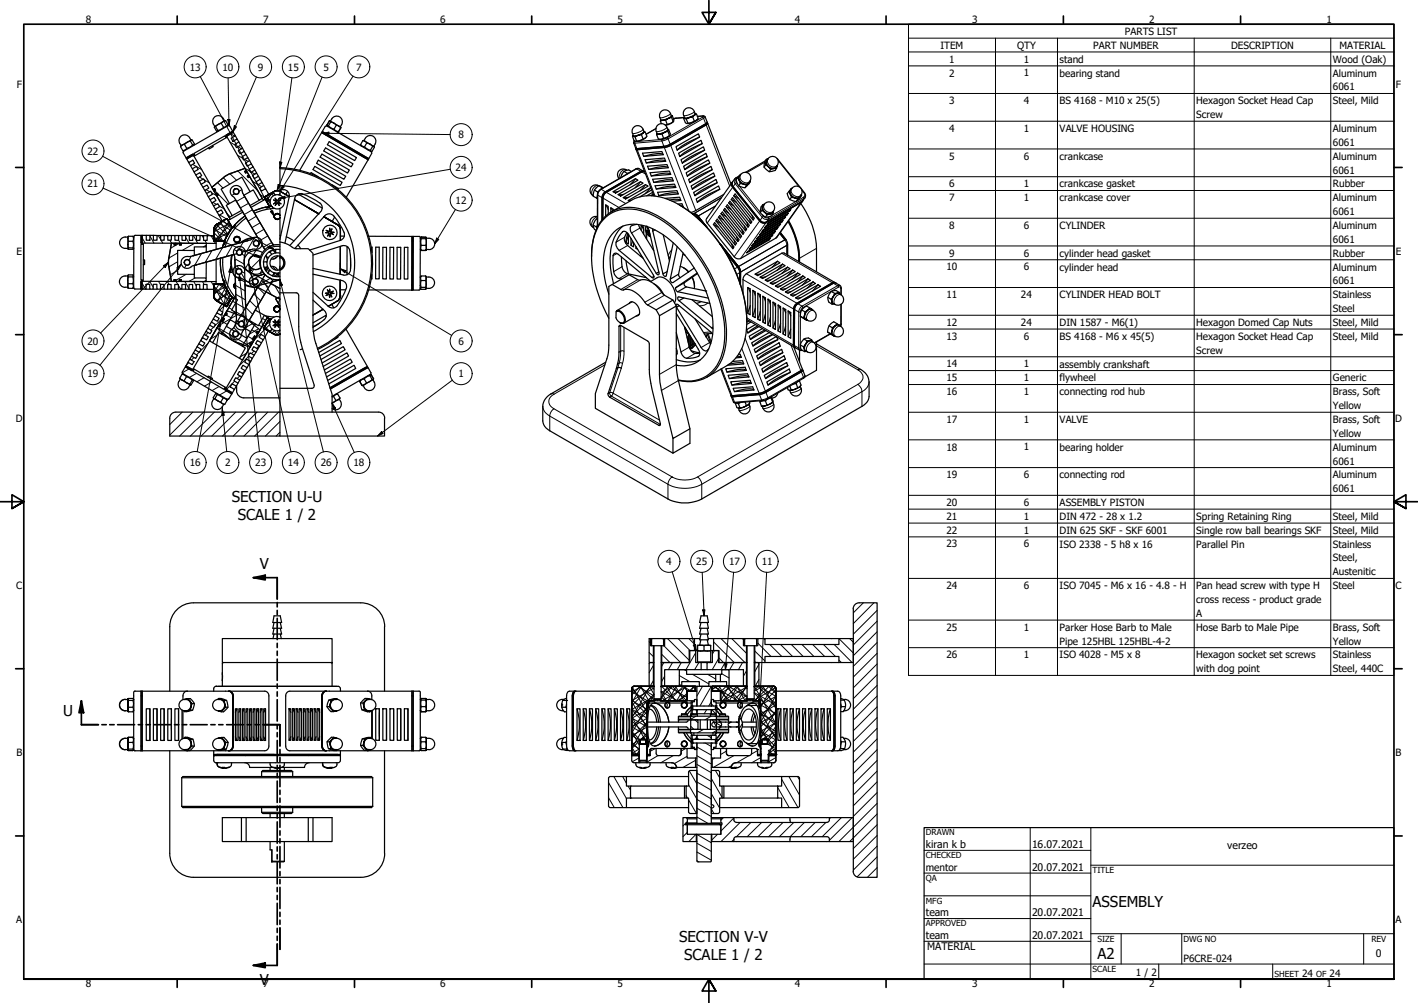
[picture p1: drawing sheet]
<svg xmlns="http://www.w3.org/2000/svg" width="594mm" height="420mm" viewBox="0 0 594 420" stroke-linecap="round" stroke-linejoin="round" font-family="sans-serif">
<defs><g id="words">
<g font-size="6.3">
<text x="97.1" y="210.2">SECTION U-U</text>
<text x="99.6" y="217.7">SCALE 1 / 2</text>
<text x="108.8" y="238.5">V</text>
<text x="26.4" y="300">U</text>
<text x="457.8" y="380.1">ASSEMBLY</text>
<text x="284.5" y="394.6">SECTION V-V</text>
<text x="459.7" y="401.7">A2</text>
<text x="286.7" y="402.1">SCALE 1 / 2</text>
<text x="108.8" y="412.5">V</text>
</g>
<g font-size="4.4">
<text x="387.9" y="355.3">kiran k b</text>
<text x="432.4" y="355.3">16.07.2021</text>
<text x="514.2" y="355.7">verzeo</text>
<text x="432.4" y="364.8">20.07.2021</text>
<text x="387.9" y="383.9">team</text>
<text x="432.4" y="383.9">20.07.2021</text>
<text x="387.9" y="393.4">team</text>
<text x="432.4" y="393.4">20.07.2021</text>
<text x="388.5" y="397.9">MATERIAL</text>
<text x="576.5" y="400.9">0</text>
</g>
<g font-size="4.2">
<text x="36" y="9.8">8</text>
<text x="110.2" y="9.8">7</text>
<text x="184.5" y="9.8">6</text>
<text x="258.8" y="9.8">5</text>
<text x="333" y="9.8">4</text>
<text x="407.2" y="9.8">3</text>
<text x="481.5" y="9.8">2</text>
<text x="555.8" y="9.8">1</text>
<text x="471.3" y="14.6">PARTS LIST</text>
<text x="394" y="20.4">ITEM</text>
<text x="426.1" y="20.4">QTY</text>
<text x="458" y="20.4">PART NUMBER</text>
<text x="515.8" y="20.4">DESCRIPTION</text>
<text x="561.1" y="20.4">MATERIAL</text>
<text x="79.5" y="29.6">13</text>
<text x="93.2" y="29.6">10</text>
<text x="108.1" y="29.6">9</text>
<text x="120.6" y="29.6">15</text>
<text x="135.5" y="29.6">5</text>
<text x="149.2" y="29.6">7</text>
<text x="397.7" y="26.2">1</text>
<text x="428.9" y="26.2">1</text>
<text x="443.9" y="26.3">stand</text>
<text x="558.4" y="26.3">Wood (Oak)</text>
<text x="397.7" y="32">2</text>
<text x="428.9" y="32">1</text>
<text x="443.9" y="32">bearing stand</text>
<text x="558.4" y="32">Aluminum</text>
<text x="7" y="36.7">F</text>
<text x="558.4" y="37.9">6061</text>
<text x="584.8" y="36.7">F</text>
<text x="397.7" y="43.7">3</text>
<text x="428.9" y="43.6">4</text>
<text x="443.9" y="43.7">BS 4168 - M10 x 25(5)</text>
<text x="501.2" y="43.7">Hexagon Socket Head Cap</text>
<text x="558.4" y="43.7">Steel, Mild</text>
<text x="501.2" y="49.4">Screw</text>
<text x="192" y="58">8</text>
<text x="397.7" y="55.2">4</text>
<text x="428.9" y="55.2">1</text>
<text x="443.9" y="55.2">VALVE HOUSING</text>
<text x="558.4" y="55.3">Aluminum</text>
<text x="36.6" y="64.8">22</text>
<text x="558.4" y="61.1">6061</text>
<text x="190.9" y="71.7">24</text>
<text x="397.7" y="66.8">5</text>
<text x="428.9" y="66.8">6</text>
<text x="443.9" y="66.9">crankcase</text>
<text x="558.4" y="66.9">Aluminum</text>
<text x="558.4" y="72.7">6061</text>
<text x="36.6" y="78.5">21</text>
<text x="397.7" y="78.5">6</text>
<text x="428.9" y="78.5">1</text>
<text x="443.9" y="78.5">crankcase gasket</text>
<text x="558.4" y="78.5">Rubber</text>
<text x="190.9" y="85.4">12</text>
<text x="397.7" y="84.2">7</text>
<text x="428.9" y="84.2">1</text>
<text x="443.9" y="84.3">crankcase cover</text>
<text x="558.4" y="84.3">Aluminum</text>
<text x="397.7" y="95.9">8</text>
<text x="428.9" y="95.9">6</text>
<text x="443.9" y="95.9">CYLINDER</text>
<text x="558.4" y="90.1">6061</text>
<text x="558.4" y="95.9">Aluminum</text>
<text x="558.4" y="101.7">6061</text>
<text x="6.9" y="106.7">E</text>
<text x="397.7" y="107.5">9</text>
<text x="428.9" y="107.5">6</text>
<text x="443.9" y="107.5">cylinder head gasket</text>
<text x="558.4" y="107.5">Rubber</text>
<text x="584.8" y="106.7">E</text>
<text x="396.6" y="113.3">10</text>
<text x="428.9" y="113.3">6</text>
<text x="443.9" y="113.3">cylinder head</text>
<text x="558.4" y="113.3">Aluminum</text>
<text x="558.4" y="119.1">6061</text>
<text x="396.6" y="124.9">11</text>
<text x="427.7" y="124.9">24</text>
<text x="443.9" y="124.9">CYLINDER HEAD BOLT</text>
<text x="558.4" y="124.9">Stainless</text>
<text x="558.4" y="130.7">Steel</text>
<text x="396.6" y="136.5">12</text>
<text x="427.7" y="136.5">24</text>
<text x="443.9" y="136.6">DIN 1587 - M6(1)</text>
<text x="501.2" y="136.6">Hexagon Domed Cap Nuts</text>
<text x="558.4" y="136.6">Steel, Mild</text>
<text x="396.6" y="142.3">13</text>
<text x="428.9" y="142.3">6</text>
<text x="443.9" y="142.3">BS 4168 - M6 x 45(5)</text>
<text x="501.2" y="142.3">Hexagon Socket Head Cap</text>
<text x="558.4" y="142.3">Steel, Mild</text>
<text x="36.6" y="144.4">20</text>
<text x="192" y="144.4">6</text>
<text x="501.2" y="148.1">Screw</text>
<text x="396.6" y="153.9">14</text>
<text x="428.9" y="153.9">1</text>
<text x="443.9" y="154">assembly crankshaft</text>
<text x="36.6" y="158.1">19</text>
<text x="192" y="158.1">1</text>
<text x="396.6" y="159.7">15</text>
<text x="428.9" y="159.7">1</text>
<text x="443.9" y="159.7">flywheel</text>
<text x="558.4" y="159.7">Generic</text>
<text x="396.6" y="165.5">16</text>
<text x="428.9" y="165.5">1</text>
<text x="443.9" y="165.6">connecting rod hub</text>
<text x="558.4" y="165.6">Brass, Soft</text>
<text x="558.4" y="171.4">Yellow</text>
<text x="6.7" y="176.7">D</text>
<text x="396.6" y="177.1">17</text>
<text x="428.9" y="177.1">1</text>
<text x="443.9" y="177.1">VALVE</text>
<text x="558.4" y="177.2">Brass, Soft</text>
<text x="584.5" y="176.7">D</text>
<text x="558.4" y="183">Yellow</text>
<text x="396.6" y="188.8">18</text>
<text x="428.9" y="188.7">1</text>
<text x="443.9" y="188.8">bearing holder</text>
<text x="558.4" y="188.8">Aluminum</text>
<text x="79.5" y="195.3">16</text>
<text x="94.4" y="195.3">2</text>
<text x="106.9" y="195.3">23</text>
<text x="120.6" y="195.2">14</text>
<text x="134.4" y="195.3">26</text>
<text x="148.1" y="195.3">18</text>
<text x="558.4" y="194.6">6061</text>
<text x="396.6" y="200.3">19</text>
<text x="428.9" y="200.3">6</text>
<text x="443.9" y="200.4">connecting rod</text>
<text x="558.4" y="200.4">Aluminum</text>
<text x="558.4" y="206.2">6061</text>
<text x="396.6" y="211.9">20</text>
<text x="428.9" y="211.9">6</text>
<text x="443.9" y="211.9">ASSEMBLY PISTON</text>
<text x="396.6" y="217.8">21</text>
<text x="428.9" y="217.7">1</text>
<text x="443.9" y="217.8">DIN 472 - 28 x 1.2</text>
<text x="501.2" y="217.8">Spring Retaining Ring</text>
<text x="558.4" y="217.8">Steel, Mild</text>
<text x="396.6" y="223.6">22</text>
<text x="428.9" y="223.6">1</text>
<text x="443.9" y="223.6">DIN 625 SKF - SKF 6001</text>
<text x="501.2" y="223.6">Single row ball bearings SKF</text>
<text x="558.4" y="223.6">Steel, Mild</text>
<text x="396.6" y="229.3">23</text>
<text x="428.9" y="229.3">6</text>
<text x="443.9" y="229.4">ISO 2338 - 5 h8 x 16</text>
<text x="501.2" y="229.4">Parallel Pin</text>
<text x="558.4" y="229.4">Stainless</text>
<text x="279.1" y="236.7">4</text>
<text x="291.7" y="236.7">25</text>
<text x="305.4" y="236.7">17</text>
<text x="319.2" y="236.7">11</text>
<text x="558.4" y="235.2">Steel,</text>
<text x="558.4" y="241">Austenitic</text>
<text x="6.8" y="246.7">C</text>
<text x="396.6" y="246.8">24</text>
<text x="428.9" y="246.8">6</text>
<text x="443.9" y="246.8">ISO 7045 - M6 x 16 - 4.8 - H</text>
<text x="501.2" y="246.8">Pan head screw with type H</text>
<text x="558.4" y="246.8">Steel</text>
<text x="584.6" y="246.7">C</text>
<text x="501.2" y="252.6">cross recess - product grade</text>
<text x="501.2" y="258.4">A</text>
<text x="396.6" y="264.2">25</text>
<text x="428.9" y="264.1">1</text>
<text x="443.9" y="264.2">Parker Hose Barb to Male</text>
<text x="501.2" y="264.2">Hose Barb to Male Pipe</text>
<text x="558.4" y="264.3">Brass, Soft</text>
<text x="396.6" y="275.8">26</text>
<text x="428.9" y="275.8">1</text>
<text x="443.9" y="270">Pipe 125HBL 125HBL-4-2</text>
<text x="443.9" y="275.8">ISO 4028 - M5 x 8</text>
<text x="501.2" y="275.8">Hexagon socket set screws</text>
<text x="558.4" y="270">Yellow</text>
<text x="558.4" y="275.8">Stainless</text>
<text x="501.2" y="281.7">with dog point</text>
<text x="558.4" y="281.7">Steel, 440C</text>
<text x="6.9" y="316.7">B</text>
<text x="584.7" y="316.7">B</text>
<text x="387.9" y="364.9">mentor</text>
<text x="6.8" y="386.7">A</text>
<text x="584.6" y="386.7">A</text>
<text x="495.9" y="403">P6CRE-024</text>
<text x="36" y="413.6">8</text>
<text x="110.2" y="413.6">7</text>
<text x="184.5" y="413.6">6</text>
<text x="258.8" y="413.6">5</text>
<text x="333" y="413.6">4</text>
<text x="407.2" y="413.6">3</text>
<text x="475.9" y="408.7">1 / 2</text>
<text x="481.5" y="413.6">2</text>
<text x="545.5" y="409.4">24</text>
<text x="555.8" y="413.6">1</text>
<text x="557" y="409.4">24</text>
</g>
<g font-size="3.5">
<text x="387.9" y="350">DRAWN</text>
<text x="387.9" y="359.5">CHECKED</text>
<text x="457.8" y="365.7">TITLE</text>
<text x="387.9" y="369">QA</text>
<text x="387.9" y="378.6">MFG</text>
<text x="387.9" y="388.1">APPROVED</text>
<text x="459.7" y="394.4">SIZE</text>
<text x="495.9" y="394.4">DWG NO</text>
<text x="574.5" y="394.4">REV</text>
<text x="457.8" y="407.1">SCALE</text>
<text x="534" y="409.4">SHEET</text>
<text x="551.4" y="409.4">OF</text>
</g>
</g></defs>
<!-- layer: Hatch (ANSI) -->
<g fill="none" stroke="#000" stroke-width=".42">
<path d="M96.4 59.5l2.2 1.3M96.6 56l1.8 1.1M78.9 67.8l.3 .2M80.7 68.9l1.5 .8M80.7 65.2l.7 .4M82.4 69.8l2.1 1.2M83.6 74.1l1.4 .9M85.5 75.3l2.1 1.3M86.4 79.5l1.5 .8M89 78.9l.4 .4M90 79.9l5.6 5.7M90 79.2l-.4 .7"/>
<path d="M91.1 76.5l2.3 2.3M93.5 74.5l2.8 2.6M96.4 72.8l2.7 2.7M99.5 65.1l2.2 1.2M99.6 71.6l8.5 8.4M99.7 61.4l1.5 .9M101.3 79.5l-1.2 .6M102.5 66.8l1.5 .8M102.7 70.5l2.1 1.3M103.3 71.6l-.5 .7M103.9 73.6l.4 .6M105.3 72.1l1.5 .8"/>
<path d="M105.8 76l2.1 1.3M108.1 77.4l1.6 .8M111.1 79.1l.3 .1M59.5 98.6l-.4 .7M59.6 99.7l1.2 2.1M62.8 98.8l1.7 3.1M66.3 98.7l1 1.6M70 98.7l.3 .5M77.8 99.4l1.4 2.5M81 98.7l1.9 3.3M84.7 98.7l.6 1M88.4 98.7l1.2 2.1"/>
<path d="M88.6 80.8l2.2 1.2M89.2 84.8l1.5 .8M89.6 97.5l3.5 3.4M89.6 99.7l2.3 1.2M89.6 96l5.4 3.1M89.9 95l3.4 6M90.7 81.2l.4 .6M90.7 94.1l4.5 4.6M91.6 93.5l5 2.9M91.8 86.3l2.1 1.2M91.8 93.4l-2.2 3.9M92 90l3.8 2.2"/>
<path d="M92.5 93.1l2.9 5.2M93.5 92.4l3.5 3.5M93.9 92.2l-4.3 4.3M95 89.4l1.5 1.4M95.8 92.8l-4.7 8.2M96.1 93.5l-6.5 3.7M96.3 97.1l-6.7 3.8M96.5 94l-6.8 6.9M98.3 81.2l-1.1 .6M102.6 82.4l-3.5 2M104.2 85.1l-3.5 2M105.8 87.9l-3.5 2"/>
<path d="M106.6 99.5l-3.2 5.6M107.4 90.6l-3.5 2M108.9 81.5l4.4 2.5M109 93.3l-3.5 2.1M110.6 96.1l-3.5 2M110.8 82.7l2.5 2.5M111.7 82l1.5 2.6M112.2 98.8l-3.4 2M113.4 83.5l-1.6 .9M113.5 80.9l1.1 1.1M113.6 86l-.5 .5M113.7 80.9l-2 3.5"/>
<path d="M113.9 80.7l1.7 .9M114.5 80.4l.8 1.3M114.9 80.2l-3.5 3.5M117.1 80.1l.2 .1M117.3 81.1l-.4 .6M117.3 81.3l-.7 .3M59.4 117.8l-.3 .7M59.5 118.6l1.5 2.5M62.7 117.9l1.5 2.5M66.4 117.9l.8 1.3M67.5 100.6l.7 1.3M70.1 117.9l.8 1.3"/>
<path d="M71.2 100.6l.7 1.3M72.9 117.8l-.1 .1M72.9 117.3l.8 .5M73 102.1l.7 .4M73.8 117.9l.7 1.3M74.4 113.3l-3.1 1.8M74.4 109.6l-3.7 2.2M74.4 106l-3.7 2.1M74.7 119.5l1 1.6M74.8 100.6l.8 1.3M75.1 101.9l-3.7 2.1M75.2 101.9h.1"/>
<path d="M75.9 117.1l-.8 .8M77.5 117.9l1.7 3M78 114.9l-4.3 2.6M78 111l-.7 1.2M80.1 107.4l-.9 1.6M81.2 117.9l1 1.9M81.4 102l-5.1 2.9M81.7 116.4l-2.6 1.5M84.5 106.2l-2.9 4.9M84.8 118l.7 1.2M85.9 100.7l.7 1.3M86.4 117.4l-.9 .6"/>
<path d="M86.4 102.7l-1.2 .7M88.5 118l1 1.7M88.8 104.9l-2.8 5M89.6 119h-.1M89.6 100.8l.1 .2M89.7 100.9l.5 1.1M90 119l-.5 .2M91.3 119l3.8 2.1M91.8 119l-2.3 3.8M92.7 119l3.9 6.6-7.1-4M93.2 119l1.7 1.8M93.2 103.7l-2.8 5"/>
<path d="M94 119l-4.5 4.5M94.1 100.9h.1M94.6 120l-5.1 2.9M97.5 102.5l-2.8 5M98.1 104.6l1.2 .6M98.4 108.4l4 2.3M98.5 112.1l1 .6M98.6 115.9l4 2.3M98.7 119.5l4 2.4M99.1 106.2v.1M99.4 111.4l.6 1.2M101.1 114.4l1.8 3.2"/>
<path d="M101.3 113.8l1.3 .7M101.3 106.4l1.2 .7M101.9 101.3l-1.8 3.3M104.2 110.1l-1.4 2.3M104.4 113.8l1.8 3.1-1.7 1.1M105.7 107.3l-1.2 1.3M106.3 112.8l-1 1.7M107.2 104.9l-1.3 2.3M107.4 119l.9 1.5M108.9 108.6l-3.6 3.6M109.2 115.2l-2.7 1.6M109.5 100.8l-2 3.6"/>
<path d="M109.6 117.5l2.9 2.9M109.7 113.3l-.7 1.2M109.8 116.8l3.9 6.6M111.5 111.9l-.5 .8M111.8 112.8l.8 .8M112 109.3l-.3 .5M112.3 114.4h.1M112.5 107.9h.1M113.1 116.4l1.1 1.2M113.2 105.3l-.4 .2M113.3 116.6l-6.6 3.8M113.9 101.6l-3.5 1.9"/>
<path d="M114.1 111.6l1.5 1.5M115 104.6l-.6 .3M115.1 119.7l2.2 3.7M115.5 114.3l.7 .8M116.1 107.5l-1.7 1.1M116.5 114.7l-1.7 1M71.7 120.7l.3 .4M87.2 139.3l-1.1 1.1M89.4 137.1l-1.1 1.1M89.7 124.4l2.1 2.2M90.7 126l4.2 2.4M90.9 131.1l-.3 .3"/>
<path d="M91.1 137.1l13.8 8M92.2 136.1l-.5 .5M92.8 134.1l.5 .6M93.3 134.8l1.9 1.1M93.3 133.1l-3.4 3.5M93.4 133.1h.1M93.5 139l-1.2 .6M94.7 120.2l-3.5 6M94.9 132.1l-.7-.4 2.6 1.4M95.6 122l-4.4 4.3M95.6 130.4l-1 .6M95.8 128.9l1.4 .7"/>
<path d="M96.1 122.8l-5.4 3.1M96.1 126.5l-2.3 1.3M96.1 126.4l-6.6-6.5 4.8 8.2M96.3 140l2.3 2.3M96.5 123.4l-2.6 4.5M96.8 125.1l-4.8 4.9M97.4 126.2l1.3 .7M97.9 137.2l3.3 3.2M98.8 123.3l4.1 2.3M98.9 127l4 2.3M98.9 134.4l1.2 .6M99 130.7l4.1 2.4"/>
<path d="M99.6 131.8l-8.2 4.7M99.6 134.4l.6 .6M100 135.2l-.7 .4M101.3 131.6l2.9 2.9M101.9 136.7l.7 .6M102.2 136.2l1.1 .7M102.9 128.8l3 2.9M103.1 133.4l-1.9 1.1M104.6 126l3 2.9M105.5 138.2l2.6 1.5-.7-.4M105.8 135.6l-3.3 1.9M106.3 123.1l2.9 2.9"/>
<path d="M107.9 120.3l3 2.9M108.3 137.7l-3.8 2.3M108.4 136.2l1.3 .7M110 133.4l1.3 .8M110.6 137.4l4.7 2.8M110.6 137.3l.3 .4M110.9 136.8l2.4 2.3M112.1 134.7l.9 .5M112.5 134.2l.5 .9M112.6 133.9l.6 .6M113 135.9l-6.6 6.6M113.1 135l-1.7 .9"/>
<path d="M113.9 137.7l-.7 1.3M114.2 138l-1.4 .9M115.1 138.4l-1.1 1.1M117 138.3l.3 .3M117.2 139.9h.1M117.3 125.5l-.8 1.4M117.3 138.3l-1.2 2-1.2-2M79.1 151.9l-1 1M79.2 154.5l-2.9 1.7M80.8 154.6l-.2 .3M81.3 149.8l-1.2 1.1M82.4 156.4l-3 1.7"/>
<path d="M83.4 147.6l-1 1M85 141.5l-.6 .7M85.5 158.2l-3 1.7M87.1 143.9l-3.5 3.5M90.8 140.5l-2.6 1.5M98.3 159.7l-3.4 3.4M100.5 157.5l-1.1 1M102.7 155.2l-1.1 1.2M103.3 148l-2.7 1.5M103.9 140.9l2 1.1M104.2 149.2l-4.1 4.1M105.3 143.7l-.5 .5"/>
<path d="M106 141.8l.6 .5M106.4 147l-1.1 1.1M106.5 142.5l-4.7 2.6M107 140.9l-.5 .6M108.6 144.8l-1.1 1.2M76.3 172.6l-5.2 5.2M80.8 172.6l-9.7 9.7M85.3 172.6l-10.1 10.1M88.6 160.1l-2.9 1.7M89.8 172.6l-10 10.1M91.8 161.9l-3 1.7M94.2 172.6l-9.9 10.1"/>
<path d="M95 163.7l-3 1.8M96 166.8l-.8 .5M98.7 172.6l-9.9 10.1M103.3 172.6l-10.1 10.1M107.7 172.6l-10 10.1M112.2 172.6l-10 10.1M116.7 172.6l-10 10.1M117.3 176.6l-6.1 6.1M117.3 181.1l-1.6 1.6M361.7 252.5l-4.2 4.2M366.1 252.5l-8.6 8.7M367.5 255.7l-10 10"/>
<path d="M272 273.3l1.7 1.8M272 268.8l.5 .5M273.6 270.5l.1 .1M273.7 278.7l-1.7 3.1M277.2 274.1l3.5 3.4M278.1 270.5l7 7M278.1 277.5l-.9 1.6M279.7 267.5l9 9.1M281.7 277.5l-1.7 3M284.1 267.5l5 5M285.4 277.5l-1.7 3M288.6 267.5l2.4 2.4"/>
<path d="M291.5 273.4l-4.1 7.1M292.8 277.5l-1.8 3M296.4 277.5l-.2 .4M299 268.9l8.6 8.6M299.3 272.5l-.9 1.5M301 276l-2.6 4.5M301.2 275.6l1.9 1.9M302.1 267.5l10 10M303.8 277.5l-1.7 3M306.6 267.5l6.1 6.2M307.5 277.5l-1.8 3M311.1 267.5l.4 .4"/>
<path d="M311.1 277.5l-1.7 3M316.2 277.2l.3 .3M316.2 272.7l4.3 4.2M317.5 269.4l5.5 5.6M317.9 278.3l-1.7 3M320 267.5l.5 .4M322.5 270l5 5M327 270l5 5M331.5 270l5 5M336 270l5 5M340.5 270l5 5M345 270l5 5"/>
<path d="M349.5 270l7.5 7.5M351.5 276.5l1 1M351.5 267.5l6 6M356 267.5l1.5 1.5M367.5 278.1l-10 10M367.5 273.7l-10 9.9M367.5 269.2l-10 9.9M367.5 264.6l-10 10.1M367.5 260.2l-10 10M264.7 291.1l3.6-3.6 5.9 6M264.7 297.4l6.4 6.5M264.7 293l6.4 6.4"/>
<path d="M264.7 288.5l6.4 6.4M264.7 293.9l6.4 11.1M264.7 293.5l6.4 3.7-6.4 3.7M264.7 297.1l6.4 3.7-6.4 3.8M264.7 289.8l7 4.1M264.9 287.9l6.2 10.8M267.1 287.5l6.9 4M268.4 287.5l3.5 6.2M268.7 287.5l-4 6.9M268.8 287.5l-4.1 2.4M271.1 298.2l-6.4 6.5M271.1 296l-6.4 11.1"/>
<path d="M272 287.5l2 3.3-9.3 9.3 5.5 9.6M272.7 287.5l1.3 1.3M272.8 287.5l-8.1 8.1M273.4 287.5l.6 .3M273.7 285.1l-9 15.7 6.4 3.7-6.4 3.7M274 291l-1.5 2.5M274 291.8l-9.3 5.4M274 288.2l-9.3 5.3M277 291.8l1.7 1.7M277 289.7l2.1 3.8M277 289.6l6.8 3.9 4-2.3M277.2 287.5l5.9 6"/>
<path d="M277.3 287.5l-.3 .3M278.4 283.3l-1.2 2.1M279.3 287.5l3.5 6M279.7 287.5l-2.7 4.8 4.7-4.8M279.8 287.5l8 4.7M281.5 287.5l-4.5 2.6M281.7 287.5l6 6M283 287.5l3.5 6M283.3 287.5l-3.5 6M284.6 286.7l1 .6M284.6 283l4.4 2.5M286.3 287.5l-6.1 6"/>
<path d="M286.7 280.5l1 .6M286.7 287.5l1.2 2.1M287 287.5l-3.5 6M287.8 290.4l-3.1 3.1M287.8 292.3l-.6 1.2M287.8 287.5l-10.4 6-.7-.4M288.2 289.5l-2.1-2 3.5 2M290.1 282.5l6.9 4M290.3 287.5l1.1 1.8M290.8 287.5l-2.1 2M291.3 288.2l-.7-.7-1.1 2M291.4 297.3l.6 .5"/>
<path d="M291.4 289.2l-.7 .3M291.7 293l.3 .3M292.4 297.3l-.4 .6M294.3 287.5l-2.3 4.1M296 297.3l-1 1.7M296.5 282.5l3.3 2M297.9 287.7l-4.7 8.1M298 294.8l.9 1M298 293.9l-1.1 1.9M298.1 297.3l1.8 1.7M298.8 287.5l10.4 6M299.7 287.5l1.9 2"/>
<path d="M299.7 287.5l-1.3 1.4M300.5 287.5l-2.1 1.2 .4 .8M301.4 287.5l3.4 6M301.7 287.5l-1.2 2M301.9 293l.9 .5 10.2-5.7-5.8 5.7M301.9 289.7l3.7 3.8M302.4 282.2l3 1.8M302.7 293.5l6-6 3.5 6M304.1 287.5l6 6M304.2 287.5l-2.3 2.4M304.4 287.1l8.6 4.9M305 287.5l3.5 6"/>
<path d="M305.3 287.5l-3.4 6M306.9 287.5l-5 2.9M308.6 287.5l4.4 4.4M309 287.5l-3.4 6M311.5 287.5l1.5 .8M312.4 287.5l.6 1.1M312.7 281l-1.2 2.3M312.7 287.4l-3.5 6.1M313 292.2l-1.3 1.3M313 291.3l-3.8 2.2M313.1 293.2l-.2 .3M315.5 293l.3 .5"/>
<path d="M316 290.4l9.1 9.1M316 290.1l9.1 5.2-6.5 3.8M316 287.5l9.1 15.8M317.6 287.5l7.5 7.5M317.7 287.5l-1.7 1.7M317.9 287.5l7.2 4.2-6.5 3.7M317.9 284.6l-1.9 3.5M318.6 297.5l6.5 6.5M318.6 298.9l6.5 3.8-6.5 3.8 6.5 6.5M318.6 298.4l6.5 11.2M318.6 295.3l6.5 3.7-6.5 3.7M319.6 287.5l-3.6 2.1"/>
<path d="M319.7 287.5l5.4 9.4M320 287.5l-3.5 6M322.1 287.5l3 3M322.2 287.5l-6 6M323.3 287.5l1.8 3.1M323.7 287.5l-5.1 8.7M324.3 287.6l.5 .3M325 288.1l-9.5 5.4M325.1 298.1l-6.5 6.4M325.1 293.6l-6.5 6.5M325.1 289.1l-6.5 6.5M325.1 291.4l-6.5 11.2 6.5 3.8-6.5 3.6"/>
<path d="M325.1 297.7l-6.5 11.2M367.5 296.1l-10 10M367.5 291.6l-10 10M367.5 287.1l-10 10M367.5 282.6l-10 10.1M264.7 312.9l2.1 3.6M264.7 308.1l3.5 2-3.5 3.5M264.7 315.4l.5 .6M264.7 310.9l3.1 3.2M264.7 306.4l3.5 3.6M264.7 301.9l6.4 6.5M264.7 306.6l3.1 5.5"/>
<path d="M264.7 311.8l3.1 1.9-3.1 1.9M264.7 315.4l.9 .6M264.7 304.5l6.4 3.7M267.7 317.5l-2.8 1.6M267.8 314.9l-1 1.1M267.8 314.3l-.9 1.7M270.6 311.6l.5 .2-.2 .1 .2-.3M270.6 310.5l.5 .9M270.9 312.7l.2 .2M270.9 315.4l.2 .1-.2 .1M271.1 302.7l-6.4 6.4M271.1 307.1l-2.7 2.8"/>
<path d="M271.1 308.7l-.7 1.2M271.1 302.3l-6.4 11.2M271.1 315l-.2 .4M271.1 308.1l-6.4 3.8M271.6 316l.3 .5M274.6 313.5l-2.2 1.2M275.8 316.5l-4.7 2.7M282.1 316.5l-5.2 3M287.3 313.5l-1.9 1.1M287.8 316.8l-5.3 3.1M289.4 304.2l1.3 1.3M291.1 301.5l1.3 1.2"/>
<path d="M291.4 318.5l-5.3 3M291.6 300l-2.2 1.3M292 316.6l6 3.4M292 312.9l6 3.4M292 309.2l.9 .5M292 308.7l-1 1M292 313.2l-.8 .8M294.8 305.5l-2.6 1.5M295.5 311.3l2.5 1.4M296.2 308l1.8 1M297.9 300l-2.6 1.5M298.4 311.3l-.4 .4"/>
<path d="M298.4 301.5l1.8 3M299.4 317.5l-1 .6M299.4 302.5l2.7 1.6M300 309.7l-.1 .1M300.2 306l-1.7 1M304.4 314.6l-2.5 1.5M306.3 302.5l-1.1 .7M307.5 316.5l-8.7 5M311 303.1l-1.4 2.3M313.8 316.5l-5.2 3M317.4 314.4l-2.7 1.6M317.8 316l.3 .5"/>
<path d="M318.6 315.5l.3 .3M318.6 317.4l-3.6 2.1M318.6 304.7l6.5 11.3M318.6 311l.6 .5M318.6 302l6.5 6.5M318.6 311.1l.4 .6M318.6 306.3l6.5 3.7-3.2 1.9M318.6 309.9l.6 .3M318.9 313.3l-.3 .2 .3 .3M318.9 314.9l-.3 .4M318.9 313.6l-.3 .1M321.9 314.2l1.8 1.8"/>
<path d="M321.9 311.8l3.2 1.9-3.2 1.8 .9 .5M323.5 316l.2 .5M325.1 311.6l-3.2 3.1M325.1 317.4l-3 1.7M325.1 307.1l-3.5 3.5M325.1 302.6l-6.5 6.4M325.1 304.1l-3.5 6.1M325.1 310.4l-3.2 5.6M367.5 318.6l-10 9.9M367.5 314l-10 10.1M367.5 309.5l-10 10.1M367.5 305.1l-10 10"/>
<path d="M367.5 300.6l-10 10M255 334.2l2.4 4.1M255 327.8l6 10.5M257.2 325.3l5.2 9.2M260.9 325.3l1.5 2.8M263.1 329.3l1.1 1.7M287.5 333.3l.5 1M288.5 335.1l3.3 5.7M288.5 328.7l3.5 6.1M288.8 322.9l3.2 5.5M292 338.6l6 3.5M292 334.9l6 3.5"/>
<path d="M292 331.3l6 3.4M292 327.6l6 3.4M292 323.9l6 3.5M292 320.2l6 3.5M298 338.8l1.1 2M298 332.5l3.5 6M298 326.1l4.5 7.9M299.7 322.7l1.8 3.1M306.6 320.7l-1.4 .8M325.8 329.9l4.8 8.4M327.5 326.4l6.8 11.9M330.5 325.3l4.5 7.7"/>
<path d="M334.1 325.3l.9 1.4M367.5 336.5l-16 16M367.5 332l-10 10M367.5 327.5l-10 10M367.5 323l-10 10M288 348.7l-1.9 1.8M288 344.1l-1.9 1.9M291.6 349.5l-3 3M292 342.2l4.6 2.7M292 356.9l6 3.4M292 353.2l6 3.5M292 349.5l6 3.5"/>
<path d="M300.6 349.5l-2.4 2.4M303.1 342.5l-1.1 1.1M307.5 351.6l-.9 .9M307.5 342.6l-5.5 5.5M310.1 344.5l-8 8M314.6 344.5l-6.1 6M319.1 344.5l-6 6M323.5 344.5l-5.9 6M328 344.5l-6 6M332.5 344.5l-6 6M337 344.5l-6 6M341.5 344.5l-6 6"/>
<path d="M346 344.5l-6 6M348 342.5l-.5 .5M352.5 342.5l-8 8M357 342.5l-9.5 9.5M367.5 358.9l-8.4 8.4M367.5 354.4l-10 10.1M367.5 350l-10 10M367.5 345.5l-10 10M367.5 341l-11.5 11.5M292 360.5l.7 .5M367.5 363.5l-4.1 4"/>
</g>
<!-- layer: Visible (ANSI) -->
<g fill="none" stroke="#000" stroke-width=".51">
<path d="M78.4 59.6l-1.1 .9-1 .2M78.4 59.6l-2.1 1.1M79.8 59.1l-1.4 .5M79.8 59.1l.9 1.6M80 58.7l-.2 .4M80 58.7h.5l1 1.6-.2 .3-4.7 2.5M80 58.7a2.5 2.5 0 0 0-2.9-2.2 2.5 2.5 0 0 0-2 3.1l.8 1.4M80 58.7l-1.6 .9M80.3 58.6l-.3 .1M89.9 53h.4M89.9 53v.1M90.3 53l.9 1.7"/>
<path d="M91 55h.4M91.4 52.1l-1.1 .9M91.4 52.1l-1.5 .9M92.7 51.7l-1.3 .4M92.7 51.7l1 1.6M93.5 50.9l-.8 .8M93.5 50.9l-2.1 1.2M94.1 50.6a2.5 2.5 0 0 0-2.9-2.2 2.5 2.5 0 0 0-2 3.1l.8 1.4M94.2 50.5l-.7 .4M94.2 50.5h.1M94.3 50.5l.3 .1M94.6 50.6l-1.1 .3"/>
<path d="M94.6 50.6l.9 1.6M94.7 56.6l2.8-1.6 .2 .4-2.8 1.7zM94.9 57.1l-.2 .6-13 7.5-.7-.2M94.9 57.1l2.8-1.7 .9 1.5-1.8 1 .8 1.3 1.7-1 .8 1.3-1.7 1 .7 1.3 1.7-1 .8 1.3-1.8 1 .8 1.3 1.7-1 .8 1.3-1.8 1 .7 1.3 1.8-1 .8 1.3-1.8 1 .8 1.3 1.7-1 .7 1.3-1.7 1 .7 1.3 1.8-1 .7 1.3-1.7 1 .8 1.3 1.7-1 .7 1.3-1.7 1 .7 1.3 1.8-1 .7 1.3-1.7 1 .7 1.4 1.8-1.1 1.3 2.4-1.9 1.2 .5 .8-.8 .5zM95.2 52.8l.3-.6-2.9 1.9-1.4 .6-.1 .3h-.4l-.9-1.7 .1-.3M95.6 52.7l.6 .2M95.6 52.6l-18.7 10.8M96.3 52.8l1.2 2.2-2.8 1.6 .2 .5-.2 .6-.5-.8-13 7.4 .5 .9-.7-.2-.2-.4-2.8 1.5-1.3-2.1M98.6 56.9l.7 1.3M100.1 59.5l.7 1.3M135 55.1l19.5 11.4-.3 .4-19.5-11.4zM136.9 52.8l-.6 .2"/>
<path d="M137 52.8l18.5 10.8 .2 .7-1.2 2.2-19.5-11.4 1.3-2.2M137 52.4l.1 .2M137 52.4h.1M137 52.4l.2 .3h.4l1.1 .9 1.3 .5M137.1 52.6h.1M137.1 52.6l.2 .4M137.9 59.4l11.5 6.6-.8 1.3-11.4-6.7zM137.9 50.7l-.9 1.7M138 50.7h.4M138.4 50.7l.2 .4 1.2 .4M138.4 50.7l-.4 .1-1 1.6M138.4 50.7l1.4 .8"/>
<path d="M138.4 50.8a2.5 2.5 0 0 1 3-2.2 2.5 2.5 0 0 1 1.9 3.1l-.2 .5M138.6 51.1l-1 1.6M139.8 51.5l2.1 1.3M140 54.1l.8 .7 1.1 .4M140.9 52.4l-.9 1.7M141.2 55.2h.4M141.9 52.8l.8 .7v-.2M141.9 52.8l.7 .4M142.6 53.2l.1 .1M142.7 53.3h.1M142.7 53.3l.1 .3-.9 1.6M142.7 53.5l-.9 1.7"/>
<path d="M143.1 52.2l-.5 .9M152 58.9l1 .3M152 58.9l-.9 1.7M152.5 58.9a2.5 2.5 0 0 1 2.9-2.2 2.5 2.5 0 0 1 2 3.1l-.2 .5M153 59.2l.7 .7M153 59.2l2 1.2M153.7 59.9l1.3 .5M153.7 59.9l-1 1.6M265 57.1l.6 1.8 1.1 .2M265.3 56.7l.1 .4h-.4zM265.4 53.4a2.43 2.43 0 0 1 2.9-.5 2.43 2.43 0 0 1 1.3 2.7l-.4 .3a5.9 5.9 0 0 1-3.8 1l-.6-2.1zM265.4 57.1l1.9-.4-1.2 .7z"/>
<path d="M265.9 59l-.5 .7 1 2.5M266.1 57.4l.6 1.7M267.3 56.7l2.2-1a2.1 2.1 0 0 1-2.2 1zM268.7 56.4l.7 1.8M269.7 55l.6 .4-.8 .3 .4-.4zM270.3 55.4l.7 1.7a7.8 7.8 0 0 1-4.3 2M270.8 57.4a6.8 6.8 0 0 1-4.5 1.8M274.8 53.8l-4.1 2.4M275.2 56h.1M275.2 56l.2 .2h.8l-1.1 .4zM276.2 56.2l2.3-.8a2.23 2.23 0 0 1-2.3 .8zM276.4 49.3a2.41 2.41 0 0 1 2.1-3.3 2.41 2.41 0 0 1 2.6 2.9 6.3 6.3 0 0 1-4.2 1.4l-.4-1"/>
<path d="M276.7 50.8l.4 1M276.7 50.2l1 .2-1 .4zM276.7 50.2h.1M277.4 56.2l.6 1.7M277.7 50.4l2.3-.8a2.13 2.13 0 0 1-2.3 .8zM278.5 55.4l1.4-1-.1 .6zM278.9 50.4l.6 1.7M279.4 53.3l.4 1a5.7 5.7 0 0 1-4.5 1.7 2.49 2.49 0 0 1 .2-3.6 2.49 2.49 0 0 1 3.6 .4l.3 .5M279.7 54.2h.4zM279.8 55l.7 1.7M280 49.6l1.4-1v.6zM280.1 54.2l.7 1.8a2.5 2.5 0 0 1-2.8 1.9l-1 .4h-1.2l-.7-1.7"/>
<path d="M280.7 56.7a6.2 6.2 0 0 1-4.7 1.6M281.2 48.4h.4l-.2 .2zM281.4 49.2l.6 1.7M281.6 48.4l.7 1.7a2.58 2.58 0 0 1-2.8 2l-.7 .3M282.2 50.8l-1.3 1-2 .7M286.8 49.2l-4.7 .6M286.8 49.3l.1 .3-.5 .1zM286.9 49.6l1.9-.3-1.3 .6zM287.5 49.9l.7 1.7M288.8 49.3l2.2-1.1a2.1 2.1 0 0 1-2.2 1.1zM290.2 49l.7 1.7M290.9 46.7a2.37 2.37 0 0 0-3.1-1.4 2.37 2.37 0 0 0-1.4 3.1l.4 1a6.3 6.3 0 0 0 4.5-1.7l-.4-1"/>
<path d="M291.2 47.5l.6 .4-.8 .3 .4-.4zM291.8 47.9l.7 1.7a6.6 6.6 0 0 1-5 2l-1.1-1.9M292.2 48.7l2.8-.1 .4 .3 .9 2.3M292.2 50a6.5 6.5 0 0 1-4.4 1.7M293.1 57.4l-1.3 .6a26.1 26.1 0 0 0-8.1 4.8M296.3 51.2l-.6 .7-16 9-1.6 .4-11.7 .9M296.3 51.2l.2 .5M296.5 51.7l-.7 .6-15.9 9.1-1.6 .4-11.8 .9M296.5 51.7l9.8 25.4M75.6 61.4l1 1.7M75.8 61.1l.5-.4-.7 .7zM76.6 63.1h.7"/>
<path d="M76.9 63.4l-.1 .6M77.3 60.5l.9 1.6M78 66.1l2.8-1.5 .2 .4-2.8 1.6zM78.2 66.6l2.8-1.6 15.5 26.9-.9 .5-.5-.9-1.9 1.1-1.4-2.4 1.7-1-.8-1.3-1.7 1-.8-1.3 1.8-1-.8-1.3-1.7 1-.7-1.3 1.7-1-.8-1.3-1.7 1-.8-1.3 1.8-1-.7-1.3-1.7 1-.8-1.3 1.7-1-.8-1.3-1.7 1-.7-1.3 1.7-1-.7-1.3-1.7 1-.8-1.3 1.7-1-.7-1.3-1.8 1-.7-1.3 1.8-1-.8-1.3-1.7 1-.8-1.3 1.7-1-.7-1.3-1.7 1zM79.1 68.1l.7 1.3M80.6 70.7l.7 1.3M81.3 60.5l-.2 .4M82 73.3l.8 1.3M83.6 75.9l.7 1.3M85 78.5l.8 1.3M89.1 60.9l.2 .5-1.7 1-.2-.4M89.3 79.4l.6-.4 .4 .7-.6 .4z"/>
<path d="M93.7 74.4l-4.9 4.1M96.7 72.6l-3.1 1.8M101.6 62.1l.7 1.3M102.6 71.8l.6-.3 .4 .6-.7 .4zM102.6 70.5l.6 1-.6 .3 .3 .7 .7-.4 .7 1.3-.7 .4 .4 .6 .6-.3 5.3 9.1-1.3 .7-2.5-4.4-1.3 .8-3.5-6.1-8.7 5 3.5 6.1-1.3 .7 2.5 4.3-1.3 .8-5.2-9.1 .6-.4-.3-.6-.7 .3-.7-1.2 .6-.4-.4-.7-.6 .4-.5-.9M102.6 70.5l-6 2.2M103.1 64.7l.7 1.3M103.6 73.8l.7-.4 .3 .7-.6 .3zM104.6 67.3l.7 1.3M106 69.9l.8 1.3M107.5 72.5l.8 1.3M109 75.1l.8 1.3"/>
<path d="M110.5 77.7l.8 1.3M117.3 79.4l1.6 .1M117.3 70.2a40 40 0 0 1 37.9 31.8 40 40 0 0 1-22.1 44.4M117.3 77.7a32.5 32.5 0 0 1 30.5 25.2 32.5 32.5 0 0 1-16.6 36M117.3 70.7a39.5 39.5 0 0 1 37.5 31.4 39.5 39.5 0 0 1-21.8 43.8M117.3 70.1v9.3M118.9 79.4a2.51 2.51 0 0 1 2.3 3.1M130.1 72.7l.3-.4 2.9 1.8M131.9 69.7l11.4 6.7-.7 1.3-11.5-6.7zM133.3 67.1l11.5 6.7-.7 1.3-11.4-6.7zM134.9 64.6l11.5 6.6-.8 1.3-11.5-6.7zM136.4 62l11.5 6.6-.8 1.3-11.5-6.7z"/>
<path d="M139 77.3l2.8 1.7-.2 .4M151.4 61.2l-.3-.6 4.5 2.8 1.2-1.7-.2-.4M154.2 66.9l-19.5-11.4-9.1 15.8M154.2 66.9l-9.1 15.7M155 60.4l1.1 .9h.5M155 60.4l1.6 .9M155.2 63.4h.4M156.1 61.3l-.9 1.6M156.6 61.3l.2 .2M157.2 60.4l-.6 .9M249 79.6l1.4 .8M250.8 77.8h.1"/>
<path d="M250.8 77.8a2.38 2.38 0 0 0-3.3 .8 2.38 2.38 0 0 0 .9 3.3M251 77.8l1.3 .8M252.3 78.6l-.3 .5M252.3 78.6l.3 .1M252.7 78.7a1.91 1.91 0 0 0-3.3 .4l-.6 1.1-.3 2 1.4 .8M260 74.3l.1 .1M261.4 71.8l1.4 .8M262.6 71.3a2.41 2.41 0 0 0-3.2 .2 2.41 2.41 0 0 0 0 3.3M263.3 72.5l-.7 .4M264.5 71.9a2.58 2.58 0 0 0-4 1.1l-.5 1.5M266.3 74.8l-2.4 2.6M266.4 62.2l.1 .5"/>
<path d="M266.5 62.7l7.5 19.4M268.4 76.1l-2.3 2.6M269.2 64.2l8.1-.7 .6 1.3-8.2 .7zM269.5 71.7l-2.1-1.2-1 .2-14.7 8.6a2.72 2.72 0 0 0-1.4 2.3v13.6M269.5 71.7l-1 .1-14.9 8.6-.8 .7-.6 1.7v9.3M269.5 71.7l.4 .2M269.9 71.9l-1 .1-15.3 8.9-.7 1-.3 1.1-.1 8.7M269.9 71.9l.2 .2M270.3 66.9l8.1-.7 .5 1.3-8.1 .7zM270.4 77.3l-2.2 2.6M271.3 69.6l8.2-.7 .5 1.4-8.2 .7zM272.4 72.4l8.1-.7 .5 1.4-8.1 .6z"/>
<path d="M272.6 78.6l-2.3 2.5M272.7 78.7l-9.5 5.3 .6 .3M273 79.5l-5 3M273.4 75.1l8.2-.7 .5 1.4-8.2 .6zM274.4 77.8l8.2-.7 .5 1.4-8.1 .7zM277.9 64.8a7.2 7.2 0 0 0-5.7 .1l-2.5 .6M278.9 67.5l-.3-.1a12.9 12.9 0 0 0-7.8 .8M280 70.3l-.3-.2a12.9 12.9 0 0 0-7.9 .9M281 73.1l-.2-.3a13.1 13.1 0 0 0-7.9 .9M282.1 75.8a7.3 7.3 0 0 0-5.7 0l-2.5 .6M283.1 78.5a7.5 7.5 0 0 0-5.7 0l-2.4 .7M283.2 61.4l9.4-5.4 .5 1.4-9.4 5.4z"/>
<path d="M284.3 64.2l9.4-5.4 .5 1.4-9.4 5.4zM285.3 66.9l9.4-5.4 .5 1.4-9.3 5.4zM286.4 69.6l9.4-5.4 .5 1.4-9.4 5.4zM287.5 72.4l9.3-5.4 .6 1.4-9.4 5.4zM288.5 75.2l9.4-5.5 .5 1.4-9.4 5.4zM289.6 77.9l9.4-5.5 .5 1.4-9.4 5.4zM294.2 60.2a27.5 27.5 0 0 0-9.4 5.4M295.2 62.9l-1.3 .5a24.8 24.8 0 0 0-8 4.9M296.3 65.6a27.5 27.5 0 0 0-9.4 5.4M297.4 68.4a25.8 25.8 0 0 0-9.4 5.4M298.4 71.1a27.5 27.5 0 0 0-9.4 5.4M299.5 73.8a27.5 27.5 0 0 0-9.4 5.4"/>
<path d="M300.5 76.6l-1.3 .5a24.8 24.8 0 0 0-8.1 4.9M301.6 79.3a27.5 27.5 0 0 0-9.4 5.4M306.8 76.4a1.68 1.68 0 0 0 .2 2.1l11.3 14.1a2.19 2.19 0 0 0 2.6 .7l15.3-9M306.8 76.4l-10.7 15.1a1.59 1.59 0 0 0 .2 2l11.3 14a2.31 2.31 0 0 0 2.7 .8l15-8.8 10.9-15.2M306.9 76.2l-.2 .9 .4 1.1 11.4 14.1a2.06 2.06 0 0 0 2.6 .7l15.3-8.9M306.9 76.2l-.1 .2M309.1 74.4l-.7 1 1 2.4M309.7 73.7a5.4 5.4 0 0 0-2.8 2.5M309.7 75.5l.7 1 1.1 .6-1.4-.2zM309.9 73.4a1.86 1.86 0 0 0-.2 2.1l-.6-1.1zM310.1 76.9l-.7 .9M310.4 73l-.5 .4 .3-.1"/>
<path d="M311.5 77.1a1.96 1.96 0 0 0 2.2-.3l-.9 .9zM312.8 77.7l-.7 1M314.1 76l-.4 .8 .7-.7M314.3 75.7l.1 .4M314.4 76.1l-1.2 1.4a2.01 2.01 0 0 1-1.9 1l-1.9-.7M320.5 67.5l-8.1 4.7M320.7 69.1l-.6 .9M321 67.7l.2 1.2 .7 1-1.2-.8zM321.1 66.7a3.1 3.1 0 0 0 1.2 5.2l2.4-.5 .7-.9M321.8 66.5l-.7 .2-.1 1 .8-1.1M321.9 69.9l1.1 .6 1.2 .1-1.3 .4zM322.9 71l-.6 .9"/>
<path d="M324.2 70.6l.9-.5 .5-.8-.2 1.2zM325.5 66.4l11.9 14.9v1.3l-1 1.5M331.3 79.2a1.86 1.86 0 0 0-.2 2.1l-.6-1.1zM331.9 78.8l-.6 .4 .4-.2M53.6 99.4a2.54 2.54 0 0 0-3.5 2.3 2.54 2.54 0 0 0 3.5 2.4M53.6 99.2v5M53.7 99.2h-.1M53.8 99v2.1M53.8 99l-.1 .2M53.8 99h1.9M56.1 99.5l-.4-.5 .2 1-.2 1.1 .2 3.2-2.1 .1v-.6M56.6 98.6h2.5v3.2h.5l.5 .5h-1v15h.9l-.9 .5-.1 3.3h-2.5l-.4-.5v-21.5"/>
<path d="M56.6 98.6l-.5 .5M59.1 98.6h.5v3.2h-.5zM59.6 98.6h1.7v2h1.5v-2h1.5v2h1.5v-1.9h1.5v1.9h1.5v-1.9h1.5v1.9h1.5v-1.9h1.5v1.9l1.5 .1v-2h1.5v2h1.5v-2h1.5v2h1.5v-2h1.5v2h1.5v-2h1.5v2h1.5v-2h2.8v2.2h1v1.1l-31-.2zM61.3 98.6h1.5M64.3 98.6l1.5 .1M67.3 98.7h1.5M70.3 98.7h1.5M73.3 98.7h1.5M76.3 98.7h1.5M79.3 98.7h1.5M82.3 98.7h1.5M85.3 98.7h1.5"/>
<path d="M86.6 81.1l.6 1.3M88 83.7l.8 1.3M89.5 86.3l.7 1.3M89.6 96.1l.5-1.5 .8-.7-1.2 1.7-.1 5.3h4.5M90.4 81.3l.7-.3 .3 .6-.6 .4zM91 88.9l.8 1.3M97.3 95.5l-2.2-4-4.2 2.5 4.2-2.5 2.2 3.9-1.8 2.7-1.4 2.9M98.1 95.1l.5-1.1-.5 1-.8 .5M98.2 99.9a1.17 1.17 0 0 1 1.7-.5 1.17 1.17 0 0 1 .2 1.8M98.3 83l.4 .8M98.5 94.1l-.4 .9-.8 .5M98.7 83.8l12 20.4"/>
<path d="M98.7 83.8l-2.6 1.5M101.3 88.1l-4 2.2M101.5 80.1a2.56 2.56 0 0 0-4.2-1.8 2.56 2.56 0 0 0 .8 4.4l.2 .3M101.5 80.1l.7 1.7 12 20.4M101.7 88.9l-5.2 3M102.7 90.5l-2.8 2.1-2.6 2.9M103.1 91.3a22.8 22.8 0 0 0-8.8 12.1M104.8 80.3l-2.6 1.5M106.2 99.7l-2.2 .5-2.7 1.3M106.2 88.5a19 19 0 0 1 6.8-2l-3.1 .6zM108 99.5a10.5 10.5 0 0 0-7.4 2.2M108.6 83.9l-3.8 2.2"/>
<path d="M110.4 83.9l-5.2 2.9M111.2 86.8l1 .2M113 86.5l-.4 .4-1.5-.1 1.1 .2M113 86.5l-.8 .5M113.8 86.4l-.9 .1M114.6 83.7l.1 .1a.79 .79 0 0 1 1.1 .8 .79 .79 0 0 1-1.1 .7l.9-.7zM115 87.3a22.8 22.8 0 0 0-8.4 2M115.2 85.1l.4 .4M115.3 83l.8 1.1 .9-1.1-.3 .5a.66 .66 0 0 1-.8 .6 .66 .66 0 0 1-.5-.9zM115.6 83.6l-.4 .4M115.6 85.5l-.3 .6 .8-1 .9 1-.3-.6M115.6 85.5a.54 .54 0 0 1 .6-.6 .54 .54 0 0 1 .5 .6"/>
<path d="M116.6 84.3l1.1-.6-1.1 .9 1.1 .8-1.1-.6zM116.7 83.6l.4 .4M117.1 85.1l-.4 .4M117.2 90.3a1.17 1.17 0 0 0-1.8-.6 1.17 1.17 0 0 0 0 1.9 1.17 1.17 0 0 0 1.8-.6M117.2 87.3h.1M117.3 98.6h.3M117.3 91.2a1.24 1.24 0 0 1-1.9 .5 1.24 1.24 0 0 1 0-2 1.24 1.24 0 0 1 1.9 .5 1.24 1.24 0 0 0-1.9-.5 1.24 1.24 0 0 0-.1 2 1.24 1.24 0 0 0 1.9-.5M117.3 90.2a1.24 1.24 0 0 0-1.9-.5 1.24 1.24 0 0 0 0 2 1.24 1.24 0 0 0 1.9-.6M117.3 80.1h.1M117.3 80.1l-1.9-.1-4.7 2.6 2.3 3.9M117.3 80.1l.1 .1M117.3 87.4v12.8"/>
<path d="M117.3 80.1v1.7M117.3 80.1l-1-.3-1.4 .3M117.4 80.2l3.8 2.2M117.4 80.2l3.8 2.1M119.9 99.2l3.2 1.8M120.5 80.2l-.8 1.3M121.2 82.5l-3.9 17.7M123.4 83.7l10.1 5.9M123.4 83.6l10.1 6M125.2 81.2l9.8 6M126.8 81.3l4.1 1.8 3 1.9M126.8 81.2a2.51 2.51 0 0 0-3.3 1.8l-4.1 18.8"/>
<path d="M129.4 87.2l4.1 2.4M133.9 85a2.51 2.51 0 0 1 .4 3.7M134.3 88.7l-12.9 14.1M137.1 97.4l-.7 .1 1.3 .1-.4 1.3 .3-.6M137.1 97.4a.54 .54 0 0 1 .8 .2 .54 .54 0 0 1-.3 .7M137.2 96.8l-.1 .6M137.6 98.3l.6 .2M138.2 96.2v-.6l-.3 1.3-1.2-.4 .5 .3M138.2 96.2a.56 .56 0 0 1-.2 .9 .56 .56 0 0 1-.8-.3M138.2 96.2l.6 .2M138.4 97.7l1.3 .6-1.3-.5-.2 1.4zM139.1 95.9l-.5 1.2 1.4 .2h-1.1a.46 .46 0 0 1-.4-.3 .46 .46 0 0 1 .2-.6z"/>
<path d="M139.3 97.3l-.1 .6M140.2 90.9l-1.1 1.9M141.4 94.1l-5.7-3.3 5.7 3.3M141.4 94.1l.9 .9M141.4 94.1l.9 1 .3 .8M141.4 94.1l1 1.2 .2 1M142.6 96.3v4.4l-12.9 4.1M142.6 98.9h1.7M154.5 99h18.1l-.1 22.5M172.6 99h.5l-.1 22.5h-.5zM176.3 99.5h.1M176.5 99.3l1.9 .1 .2 .3"/>
<path d="M176.5 99.3v3.5M176.5 99.3l-.4 .6M176.5 100h1.9M178.4 99.4l.2 4.5M178.6 99.6v.1M178.6 99.7l-.2 .3 .2 3.9M178.6 99.8a2.55 2.55 0 0 1 3.5 2.4 2.55 2.55 0 0 1-3.5 2.3M248.3 81.8l.2 .2M248.5 94.3l1.3 .7M249.9 91.7l.4 .2M249.9 83l.4 .2M250.3 91.5a3.4 3.4 0 0 0-1.2 4.6l.6 .4"/>
<path d="M250.3 94.5l-.5 .5 .3 .5M250.3 90.8a2.42 2.42 0 0 0-3 1.5 2.42 2.42 0 0 0 1.4 3.1M250.3 81.7l-.4 1.3M250.4 80.4v.7M250.8 80.2l-.4 .2M253.7 85.8l1.1 2.1M254.8 89.6v-3.1l-1.1-.7v4.7M255.9 87l.8 1.4M256.1 88.8l8.5-4.9a18.5 18.5 0 0 1 17.5 .6 58.2 58.2 0 0 1 25.7 28.6 47.7 47.7 0 0 1 4.4 28.6 17.4 17.4 0 0 1-7.6 11.4l-8.5 4.9M256.9 80.3l9.4-5.5 1 .7-9.4 5.4zM256.9 88.2l.1-.5-1.1-.7v1.9M259 81.5l9.4-5.4 1 .7-9.4 5.3z"/>
<path d="M259.1 80.2l-2.2 .1M261 94.7a18.3 18.3 0 0 0-5.3 15.5l.4 4.3 .9 4.4M261.1 82.8l9.3-5.5 1.1 .7-9.4 5.4zM261.2 81.4l-2.2 .1M262.6 97.4a3.6 3.6 0 0 0 .4 5.4l6.5 5.4M263 97.8l-.9 4.1M263.2 84l1 .1M263.3 98.3l-1 3.3M263.3 98.1v4.1l-1-.6v-.5M263.4 82.7l-2.3 .1M264.4 99.9v2.9l1 .6v-1.8M266.8 94a2.86 2.86 0 0 0-2.6 1l.1 2.1 10.7 17.4"/>
<path d="M267.6 94.1l.5 1.4 5.8 9.5M268.6 94.5l1.1 2M268.6 96.4v-1.9l1.1 .6v3M270.7 94.8a3.6 3.6 0 0 0 1.8 4.4M270.7 97.1v2.6M271.1 94.9l.8 1.5 4.3 18.3-.7 .4-.5-.6M271.7 95.7l-.4-.2 .2 1.4-.7-.5M271.9 96.9l-.9 .4 .6 .2 .4 1.1 .2-.5M271.9 96.6l.1 .5M271.9 96.7l-.4 .2M271.9 96.7v.1M272.1 97.6h.1"/>
<path d="M272.2 97.6l.1 .5M273.4 95.9l4.3 18.8 1.8-.9M273.4 80.6l-2.4 1.4M273.6 81.1l-.8 .9M273.8 81.6l-.8 .4M275.5 80.6l8.2-.7 .5 1.4-8.2 .7zM277.9 98.4l2.6 10.9M278.6 83.1l6.1-.5 .5 1.4-3.6 .3M280.5 83.8l3.5-.3 1.2 .5M284 85.5l1.8-.2 .3 1.4M284.2 81.3a7.3 7.3 0 0 0-5.8 0l-2.4 .7M284.6 85.8a62 62 0 0 1 27.7 41.7l.6 7.3"/>
<path d="M285.4 86.3l.9 .4M290.6 80.6l9.4-5.4 .5 1.4-9.4 5.4zM290.6 89.5l.9 .3 .9 .7M290.6 89.5l-.5 .1M291.1 90l-.8-.3 .4 .1a4.7 4.7 0 0 1 2.7 2.6M291.7 83.4l9.4-5.5 .5 1.4-9.4 5.4zM292.4 90.5l3.7 4.7M292.4 90.5l3.8 4.7M298.9 94l2 1.2M299.4 93.3l8.1 10.1-.5 .8-8.1-10.2zM300 92.6l2 1M300.5 91.8l8.1 10.1-.6 .8-8-10.1z"/>
<path d="M301 91l2.1 1.2M301.6 90.3l8.1 10.1-.6 .8-8.1-10.2zM302.1 89.5l2 1.2M302.6 88.8l8.1 10.1-.5 .8-8.1-10.2zM303.1 88.1l2.1 1.1M303.2 81.4l-11.7 6.8-2.1 .8M303.7 87.3l8.1 10.1-.5 .7-8.2-10zM304.2 86.5l2.1 1.2M304.7 85.8l8.2 10.1-.5 .8-8.2-10.2zM305.3 85l2 1.1M305.8 84.3l8.1 10.1-.5 .8-8.1-10.2zM306.4 83.5l2 1.2"/>
<path d="M306.9 82.8l8.1 10.1-.5 .7-8.1-10.1zM307.4 82l2 1.2M308 81.3l8 10.1-.5 .8-8.1-10.2zM308.6 99.2l.5 2M309.7 97.6l.5 2.1M310.8 96.1l.5 2M311.8 94.7l.6 2M312.9 93.1l.5 2.1M314 91.6l.5 2M315 90.1l.5 2.1M317.7 99.2l9.4-5.4-.6 .7-9.4 5.4zM318.8 97.6l9.3-5.4-.5 .8-9.4 5.4z"/>
<path d="M319.2 88.1l-.7 1M319.4 86.8l.2 1.1 .8 1-1.2-.8zM319.5 85.8a3 3 0 0 0 1.2 5.2l.5-.1a2.8 2.8 0 0 0 2.6-1.4M319.8 96.2l9.4-5.4-.5 .7-9.4 5.4zM320.2 85.5l-.7 .3-.1 1 .8-1.2M320.4 88.9l1.1 .7h1.2l-1.3 .4zM320.9 94.7l9.4-5.4-.5 .7-9.4 5.4zM321.4 90l-.7 1M321.9 93.2l9.4-5.5-.5 .8-9.4 5.4zM322.6 99h.7M322.7 89.6l.9-.4 .4-.8-.2 1.1zM323.7 97.5h.7"/>
<path d="M324.1 88.3a2.49 2.49 0 0 0-1.4-3.6 2.49 2.49 0 0 0-3.2 2.2 2.49 2.49 0 0 0 2.7 2.7l1.1-.3 .8-.9M324.7 96h.7M325.8 94.5h.7M326.9 97.4l2.3 3 .7 1.4v5M326.9 92.9l.7 .1M328 91.5h.7M329.1 90h.7M330.1 88.4l.7 .1M330.3 92.6a31.6 31.6 0 0 1 4.4 17M330.4 92.4a31.6 31.6 0 0 1 4.6 17.4M330.5 80.2l-.7 .9a3.3 3.3 0 0 0 3.8 3.3l2.3-2.6M331.1 81.3l.8 1 1.1 .6-1.5-.2z"/>
<path d="M331.5 82.7l-.6 .9M333 82.9a1.96 1.96 0 0 0 2.2-.4l-.9 1zM334.3 83.5l-.7 .9M335.5 85.3a34.3 34.3 0 0 1 6.6 18.8v9.7M335.7 81.4l.2 .4-.7 .7 .3-.7M336.4 84.1l-.2 .2M52.4 115.6h1.1M52.4 115.6a2.46 2.46 0 0 0-2.3 3 2.46 2.46 0 0 0 3.4 1.7M53.5 115.6l.3 .4M53.5 115.6l.3-.4 2 .2-.2 3.5 .3 .9-.3 1M53.6 115.4l.1 5.4-.2-3.4 .3-1.4M53.7 118.9h1.9"/>
<path d="M53.8 101.1v2.7M53.8 116h1.8M53.8 103.8l1.9 .1M53.8 101.1h1.9M55.8 115.4l.2 .3M56.1 103.9l-.2 .3M59.1 117.8h.4v3.3h-.5zM59.5 117.8l31.1 .2v1h-1.1v2.2h-2.8v-2h-1.5v2h-1.5v-2h-1.5v2h-1.5v-2h-1.5v2l-1.5-.1v-1.9h-1.5v1.9h-1.5v-1.9h-1.5v1.9h-1.5v-1.9h-1.5v1.9h-1.5v-1.9l-1.5-.1v2h-1.5v-2h-1.5v2h-1.5v-2h-1.5v2h-1.7zM59.6 101.8l.5 .5-.1 15-.5 .5M60.1 108.9h.5v1.9h-.5M70.7 108.2v3.4M70.7 111.6l1.1 6.3"/>
<path d="M71.8 101.9h1.2v.8h.7v-.8h1.5v.8h.7v-.8l10.5 .1v1.4h-5v1.5h-7v10h7v1.5h5v1.6l-10.5-.1v-.8h-.8v.8h-1.4v-.8h-.8v.8h-1.1M71.8 101.9l-1.1 6.3M72.9 117.1h.8v.8h-.8zM73 101.9h.7v.8h-.7zM75.1 117.1h.8v.8h-.8zM75.2 101.9h.7v.8h-.7zM78.9 107.5a2.56 2.56 0 0 0-2.8 3.5 2.56 2.56 0 0 0 4.5 .4l.3-.1M81.4 104.9v2.1M81.4 111.2v3.7M86.4 109.8v6.6M86.4 103.4v2.2M90.6 102v2.5"/>
<path d="M90.6 108.6v9.4M92.4 108.1a23.1 23.1 0 0 0 1.6 10.9M93.4 107.8a22.8 22.8 0 0 0 5.4 17.1M93.5 117.3l.6 .8-.1 .9 .1-.9zM94 119l1.4 2.9 1.8 2.6M94 119h-4.5l.1 5.4 .4 .9 .8 .7M94.1 101l.1 .8-.7 .9 .7-.9M94.1 101l-.9 2.7M94.1 101l.1 .8M94.2 101.8l-.7 .9M97.1 106.8a10.5 10.5 0 0 0 1.5 9.2M97.4 106.8a10.3 10.3 0 0 0 .2 6.9"/>
<path d="M98.6 115.7l.2 9.4M98.6 118.9l-.6 1M99.2 106.3l-18.2 5M102.2 112.3a2.56 2.56 0 0 0-4.5 .6 2.56 2.56 0 0 0 3 3.5l16.6 9M102.2 112.3l.7 .7M102.5 111.7v1M102.6 117.4l1.9 1M102.7 119.2l3 .9M102.7 119.4a10.5 10.5 0 0 0 5.2 1M102.9 113l14.4 7.9M104.6 104.8l-3.1 .8M104.6 104.8l-1.9 .5"/>
<path d="M105.6 100.1l-.8 .5-23.7 6.5-2.2 .3M105.6 100.1a2.51 2.51 0 0 1 4.2 1.2 2.51 2.51 0 0 1-3 3.1M106.2 114.9l1.2 .5M106.8 104.4l-2.2 .4M107.5 115.5a2.51 2.51 0 0 0-3 3.1 2.51 2.51 0 0 0 4.2 1.2M109.1 107.7a3 3 0 0 0-4.1 .2 3 3 0 0 0 0 4.1 3 3 0 0 0 4.2 .2M109.7 102.5l1 1.7M110 105.8a5 5 0 0 0-7.8 4.2 5 5 0 0 0 7.9 4M110.7 114.8l-3.2 .6M110.7 104.2l.2 .3M110.9 104.5v.1M111.1 115.1l-12.6 21.2"/>
<path d="M111.3 107.2l.7 1.7M111.4 107l.4 .6 .7 .3M111.7 111.9l-.6 1M111.8 109.9l-.7-.3-.7 .3M112.1 111.6l-.7 .4-.7-.1M112.3 114.4h.1M112.3 112.1l-.8 1.4M112.4 107.9h.1M112.5 107.9a4.3 4.3 0 0 0 .2 4.8 4.3 4.3 0 0 0 4.5 1.6M112.8 105.5l.6 .4 .3 .7M113.1 113.2l-.2 .2M113.1 105.6a1.11 1.11 0 0 1 1.2-.6 1.11 1.11 0 0 1 .9 1"/>
<path d="M113.2 113.3h-.1M113.2 113.3l-.6 .4-.3 .7M113.2 105.2l-.2 .4M113.5 118.8l.4-.7 3.4-.9-8.7 2.6M113.5 111.6l1.7 .3 1.1 1.2M113.6 116.7h.1M114.1 104.8l1 .4 .3 .7M114.2 102.1l.5 .5M114.2 102.2l.3 .5M114.2 115.4v.2M114.6 117l-12.5 21M114.7 114.2l-.1 .7-.6 .6"/>
<path d="M115 114.3l-.5 .7M115.2 114.3l-.8 .9M115.7 104.5l-.3 .7 .3 .7M116.3 115l.3 .9M116.4 107.2l-1.2 1.1-1.6 .2M116.4 114.4l-.7 1.5M116.6 114.5l-.3 .5 .3-.1M116.6 114.4v.1M116.7 114.4l-.1 .1M116.7 114.4v.8l.4 .6M117.1 107.3l.2 1.1M117.2 102.6a7.3 7.3 0 0 0-8.2 5.4 7.3 7.3 0 0 0 4.6 8.7"/>
<path d="M117.2 101.4a10 10 0 0 1 5.3 2.2M117.2 106.1a4.3 4.3 0 0 0-4.7 1.8M117.2 103.3a7 7 0 0 0-8.1 6.9 7 7 0 0 0 8.2 6.9M117.3 112.7h-.1M117.3 107.7a2.76 2.76 0 0 1 1.6 2.5 2.76 2.76 0 0 1-1.6 2.5M117.3 104.6a5.7 5.7 0 0 0-6.9 5.6 5.7 5.7 0 0 0 6.9 5.6M117.3 107.1a3.3 3.3 0 0 1 2.1 3.1 3.3 3.3 0 0 1-2.1 3M117.3 113.2v59.4h41.3M117.3 107.4v5.5M117.3 100.2v6.9M117.3 111.5l-.4 1.6M117.3 112.7l-.1 .3"/>
<path d="M122.5 103.6l1.6 .6h5.1l1.9 2 .2 32.7 .8 4.2 7 22v7.5M124.9 102.6l1 1.5M131.1 114.9l12.2 2.6a2.64 2.64 0 0 1 1.4 4.2l-1.5 3.2a6.6 6.6 0 0 1-3.2 4h-1.3l-1.1-.5M131.1 106.8l12.2-3.8a2.63 2.63 0 0 1 3.3 2.9l.3 3.5a7.2 7.2 0 0 1-.7 5.1l-1.1 .7h-1.3l-12.7-2.8M142.6 103.2v11.7v-11.7M142.6 100.7a2.64 2.64 0 0 0 1.1-4.2l-1.3-2.4a10.1 10.1 0 0 0-4-4.5l-1.3 .1-1.1 .7-12.5 13.7M145.7 103.5h-.3v11.5M146.9 108.1v4.4M155.6 103.5h.3v2.3M155.8 114.9v1.9h-.2M157.4 103.5h1.5v13.3h-1.5zM160.4 103.6h1.5v13.3l-1.6-.1z"/>
<path d="M163.4 103.6h1.5l-.1 13.3h-1.5zM166.4 103.6h1.5l-.1 13.3h-1.4zM169.4 103.6h1.5v13.3h-1.5zM176 116.2l.5-.6-.3 1 .1 4.4 2 .2 .3-.4M176.1 104.4l.2 .3M176.3 104.8h2.3M176.3 104.7v.1M176.4 117.5h1.9M176.5 102.8v2.1l-.2-.2M176.5 104.9h1.9M176.5 102.8h1.9M176.5 115.6h1.8"/>
<path d="M178.3 117.5l.3 1.5-.3 1.4 .3 .4M178.3 115.6l.3 1-.3 .9M178.3 115.6l.3 .3v5M178.6 116.1a2.54 2.54 0 0 1 3.5 2.3 2.54 2.54 0 0 1-3.5 2.4M178.6 104.7l-.1 .1M178.6 103.9l-.2 1 .2-.2M178.6 103.9v.8M247.8 107.5a22.8 22.8 0 0 1 5.5-16.6 16.2 16.2 0 0 1 18.1-2.5 55.1 55.1 0 0 1 26.6 27 50.1 50.1 0 0 1 5.7 31.3 15.1 15.1 0 0 1-15.8 13.2l-3.7-.5M256.5 119.2l4 2.3a7.4 7.4 0 0 1 8 3l2.4 3 4 2.3 7-4.1M260.3 107.6a8.8 8.8 0 0 0 1 5.8l1.6 1.3 7.9 1.6M260.4 116.9a4.1 4.1 0 0 1-3.5-4.8v-5a1.18 1.18 0 0 1 .8-1 1.18 1.18 0 0 1 1.3 .4l13.7 11.4M262.3 109.2l1 5.6"/>
<path d="M265 101l-.6 1.8M266.4 103.3v.8l.7 .3M266.6 103.6l-.2 .5M270.4 116.1v.1M272.5 118l2.8-1.7a5 5 0 0 1 5.8 2.6 8.2 8.2 0 0 1 1.5 8M274 118.9l2.3 1.8 1.8 2.7M274 115.8l-.9 .4-13.7-11.3a3.4 3.4 0 0 1-.7-4.7l2.1-3.1a1.85 1.85 0 0 1 2.6 1.2l10.3 16.9 .2 1.1-.8-.1M276 113.9l-1 .6M280.9 107.4l-.7 .9M282.1 101.7l-3.1 14h-.6l-.7-1M283.7 103.3l-2.9 13.6 3.5-2 1.9-8.9M284.3 114.9l.1 .6 .6 .8"/>
<path d="M285 111.6l2.1 1 1.3 1.4M286.1 106.5l.9 .4M286.4 112.2l2.1 1.7M286.8 118.4l-.2 1 .9 .8M286.8 118.4l-3.6 2M289.9 116.2l.8 2 .2 2.7M290.1 116.1l.6 1.9 .3 2.1M290.8 112.3l-8.8 6-.9-.3-.3-1.1M292.1 114.3l-8.9 6.1M292.2 114.6l-5.4 3.8M301.6 102.1l7.8 9.6 .8 2.3-.2-1.2-.6-1.1zM303.9 105.6l5.1 6.3"/>
<path d="M306.5 102.2l.5 2M307.6 100.6l.4 2.1M309 111.9l.6 1.1M309 111.9l.8 1.7 .1 4.5M310.2 114v5.1M313.4 105.2l9.4-5.5-.5 .8-9.4 5.4zM314.5 103.7l9.3-5.4-.5 .7-9.4 5.4zM315.5 102.2l9.4-5.4-.5 .7-9.4 5.4zM316.4 114.9l9.4-5.4 1 .6-9.4 5.4zM316.6 100.7l9.4-5.5-.6 .8-9.3 5.5zM318.5 116.1l9.4-5.4 1 .6-9.4 5.4zM318.6 114.8l-2.2 .1"/>
<path d="M320.6 117.3l9.3-5.4 1.1 .7-9.4 5.4zM320.7 116l-2.2 .1M321.6 100.5h.7M322.7 118.6l9.4-5.5 1.1 .7-9.4 5.4zM322.9 117.3h-2.3M324.9 119.8l9.3-5.4 1.1 .6-9.4 5.4zM325 118.5l-2.3 .1M325.8 109.5l-2.3 2.5M327.2 119.7l-2.3 .1M327.9 110.7l-2.3 2.6M329.9 111.9l-2.2 2.6M332.1 113.1l-2.3 2.6"/>
<path d="M334.2 114.4l-2.3 2.5M336.4 115.6l-2.3 2.6M338.5 116.8l-2.3 2.6M340.6 118.1l-2.3 2.5M342.7 119.3l-2.3 2.6M349.8 118.3l-1.1 .2-14.8 8.5-.8 .8-.6 1.7-.1 15.1 .5 .9M349.8 118.3l-21.6-12.4-15.5 8.8-1.4 1.9v6.1M349.8 118.3l.3 .2M350.1 118.5l2.2 1.6 .1 3.4M350.1 118.5l-1 .2-14.8 8.5-.9 .8-.5 1.6-.1 15.2 .4 .8M53.7 120.8h1.9M56 120.2l-.4 .6"/>
<path d="M61.2 121.1h1.5M64.2 121.1h1.5M67.2 121.1h1.5M70.2 121.1h1.5M73.2 121.1h1.5M76.2 121.1h1.5M79.2 121.2h1.5M82.2 121.2h1.5M85.2 121.2h1.5M87.1 137.5l-.8 1.3M88.6 134.9l-.8 1.3M89.5 123.8l.2 1.1 1 1.1"/>
<path d="M90.1 132.3l-.8 1.3M90.9 137.4l.5-1 .7 .4 .4-.6-.7-.4 .8-1.3 .6 .4 .4-.7-.6-.3 5.2-9.1 1.3 .8-2.5 4.3 1.3 .7-3.5 6.1 3.5 2M90.9 137.4l4.9 4.1M90.9 137.4l-3.1 5.4M91.6 129.7l-.7 1.3M91.8 135.8l.7 .4-.4 .6-.7-.4zM92.9 140l3.6 2M93 133.9l.6 .3-.4 .7-.6-.4zM93 127.3l1.9 1.1 .5-.8 .9 .5-15.6 26.8-2.8-1.6 .8-1.6 1.8 1.1 .8-1.3-1.8-1 .8-1.3 1.7 1 .7-1.3-1.7-1 .8-1.3 1.7 1 .8-1.3-1.8-1 .8-1.3 1.7 1 .8-1.3-1.7-1 .7-1.3 1.8 1 .7-1.3-1.8-1 .8-1.3 1.7 1 .8-1.3-1.7-1 .7-1.3 1.7 1 .8-1.3-1.7-1 .7-1.3 1.8 1 .7-1.3-1.7-1 .8-1.3 1.7 1.1 .7-1.4-1.7-1zM93.2 139.4l2.6 2.1M93.4 133.1l.6 .4-.3 .6-.7-.4zM94.6 131.1l.6 .4-.4 .6-.6-.4z"/>
<path d="M97.2 124.5l-2.3 3.9-4.2-2.4M97.2 124.5l-2.2 3.9-4.3-2.4M97.2 124.5l.7 .8M97.2 124.5l.9 .5M97.4 137.8a2.56 2.56 0 0 0 .5 4.5 2.56 2.56 0 0 0 3.5-2.9l.7-1.4M98 124.9l.1 .1M98.2 124.8l-1.9 3.3M98.3 130.6l.7 .4M98.5 136.3l-1.1 1.5M98.6 136.1l-.1 .2M98.7 120.8a1.27 1.27 0 0 1-.1-2.2 1.24 1.24 0 0 0 .1 2.2M98.9 134.6a2.56 2.56 0 0 0 2.7 3.6 2.56 2.56 0 0 0 1.5-4.3l-.7-26.1a3 3 0 0 0-1.6-4.5 2.63 2.63 0 0 0-2.7 1.3 2.63 2.63 0 0 0 .2 2.9l.8 25.3-.2 1.9"/>
<path d="M98.9 126.7l.1 4.9-1-.4M99.9 135.9l-3.5-2-3.5 6.1-1.3-.8-2.5 4.4-1.3-.8 5.2-9.1 .7 .4 .3-.6-.6-.4 .8-1.4 .6 .4 .4-.6-.6-.4 .5-.9a27.8 27.8 0 0 1 10.1 4.8l3.7 3.2-.5 1-.6-.4-.4 .6 .6 .4-.7 1.3-.7-.3-.4 .6 .7 .4-5.3 9.1-1.3-.8 2.5-4.3-1.3-.8 3.5-6-3.5-2.1M99.9 139.7l3.5 2 3.5-6 1.4 .7 2.4-4.3 1.4 .7-5.4 9.1-.6-.4-.4 .7 .7 .3-.7 1.4-.7-.4-.4 .6 .7 .4-.6 1-6-2.3M102.1 138h.1M102.9 127.5l.6 .4M104.4 134.2l2.5 1.5M106.9 129.9l3.8 2.2M107.8 138.8l.6 .4-.4 .6-.6-.4zM107.8 120.2l.1 .1M110.2 136.1l.8 .5-.5 .9 2 1.1-1.4 2.5-1.8-1-.7 1.2 1.7 1-.8 1.3-1.7-.9-.7 1.2 1.7 1-.8 1.3-1.7-1-.8 1.3 1.8 1.1-.8 1.2-1.7-1-.8 1.3 1.7 1-.7 1.3-1.7-1-.8 1.3 1.8 1-.8 1.3-1.7-1-.8 1.3 1.7 1-.7 1.3-1.7-1-.8 1.3 1.7 1-.7 1.3-1.8-1-.7 1.3 1.7 1-.7 1.3-1.8-1-.7 1.3 1.7 1-.9 1.5-2.7-1.7zM111 132.2l3.9 .6M111.7 133.4l1.1 .2"/>
<path d="M111.8 133.4l1 .2M111.9 133.1l.9 .5M112 133.1l.8 .5M112.1 132.8l-1.9 3.3M112.8 133.6l.8 .1M112.8 133.6l-2.3 3.9 4.2 2.4M112.8 133.6l-2.2 3.9 4.1 2.4-4.1-2.4zM114.7 139.9l1 .3 1.5-.3M114.7 140l1 .3 1.5-.3M115 135l-.6-.3 1 .9-1 .8 .6-.3M115 135a.57 .57 0 0 1 .6 .6 .57 .57 0 0 1-.6 .5M115 136.1l.4 .5"/>
<path d="M115.1 134l.9 1 .8-1-.4 .7a.56 .56 0 0 1-.7 .4 .56 .56 0 0 1-.4-.7zM115.4 134.6l-.4 .4M115.5 125.2l1.8 3-1.8-3 1.3-.8 .5 .9M115.8 136.1l.3-.1 .7 1.1-.8-1-.9 1zM116.1 124.8l-4.7-2.6-7.1 12.1 2.3 1.9M116.5 134.6l.4 .4M117 136.1l-.5 .4M117 135l.3-.1-.8 .7 .8 .6M117 135a.57 .57 0 0 0-.7 .6 .57 .57 0 0 0 .7 .5M117 136.1l.3 .1M117.1 129.1a1.17 1.17 0 0 0-1.6-.4 1.17 1.17 0 0 0-.4 1.6M117.2 139.9h.1"/>
<path d="M117.2 132.8h-.1M117.3 132.9a3 3 0 0 0-4.3 2.7 3 3 0 0 0 4.3 2.7M117.3 122.7h6.8l.7 .2 .3 .7M117.3 139.9h-.1M125.2 136.9l.3 4.1 1.2 5.2 4.9 15.1M125.2 123.7v13.1M131.1 125.7l4.8 4.4M131.1 122.5l6.5 5.9M133.9 135.4l-2.8 1.5M135.3 129.6l-4.2 2.4M135.9 130.1a2.83 2.83 0 0 1-1.2 4.7l-3.6 2.3M136.6 123.8l.8-.4a.5 .5 0 0 1 .6-.1 .5 .5 0 0 1 .1 .7v.6l-.4-1.3z"/>
<path d="M136.7 132.6l-.3-.4-5.3 3M137 122.9l.1 .6M137.5 121.9l-.3-.5 .3 1.3-1.2 .2h.7M137.5 121.9a.56 .56 0 0 1 .3 .8 .56 .56 0 0 1-.8 .2M138.1 121.8l-.6 .1M138.1 121.1l.3 1.3 1.2-.4-.5 .3a.6 .6 0 0 1-.9 .2 .6 .6 0 0 1-.1-.9zM138.4 123l1.5-.1-1.3 .3 .4 1.2zM138.7 123.8l-.6 .2M139 127.5l.8 1.4M139 122.3l.2 .6M139.1 127.4v.3M141.2 126.2l-3.7 2.1 3.8-2.1"/>
<path d="M142.5 124l-.5 1.5-.8 .7M142.5 124l-.3 1.3M142.5 124l.1-6.6v6.6M142.6 124l-.4 1.3-.6 .6M142.6 124l-.5 1.5-.8 .7M142.6 121.4h2.2M145 137.9l8.9 15.6-15.7 9 15.7-9 .3 .5-15.8 8.9 15.8-8.9 1.2 2.1M154.5 121.5h18M176 121l.1-21.5-.5-.5h-2.5l-.1 22.5h2.5l.5-.5M176 120.6l.3 .4M176.4 120.4h1.9M178.6 120.9l-.1 .1"/>
<path d="M255.1 133.3a51.3 51.3 0 0 1-6.8-31.3 15.9 15.9 0 0 1 11.3-14.1 24.3 24.3 0 0 1 18.6 5 62.8 62.8 0 0 1 25.4 44.4 23.9 23.9 0 0 1-5.3 18.3 14.6 14.6 0 0 1-14.1 3.6M255.1 123.2a31.2 31.2 0 0 1-.5-22.3 12.1 12.1 0 0 1 15.8-6.2 40.1 40.1 0 0 1 20.2 17.2 43.3 43.3 0 0 1 7.6 30.4 12.4 12.4 0 0 1-14.8 10.7M258.1 130.6v2.5l1.2 1.8a1.4 1.4 0 0 0 2 .2 1.4 1.4 0 0 0 .2-2 2.71 2.71 0 0 0-3.4-2.5 1.5 1.5 0 0 1 2.6 .4 3.2 3.2 0 0 1 .6 4.4l-1.6-.3M263.6 127.2a1.61 1.61 0 0 1 2.8 0 3.8 3.8 0 0 1 1.1 4.9l-.9 .3M264.8 126.4l-6.4 3.8M267.8 131.6l-6.4 3.8M276.3 132.2l.2 27.9 5.4 23.6 7.2-4.1M283.1 127.8l.4-.4 .5 .2 14.6 12.4M283.2 120.4l-.1 1 .9 .8M283.3 131.3l9.2 15a1.95 1.95 0 0 1 .6 2.1 1.95 1.95 0 0 1-1.7 1.3l-1.2 .3a3.4 3.4 0 0 1-4.7-1.9l-2.2-8.7M283.3 128.2l-7 4-1.4-2.4M283.3 128.6l.1 .1"/>
<path d="M284 122.2l12.7 2.7M284.5 126l-.5-.7 .1-.9 13.3 2.7M284.5 128.1l-1.1 .6 10.4 16.9 .8 1a1.16 1.16 0 0 0 1.8 .1l.5-.5M286.5 124.8l-2 1.2 14.2 11.7M286.8 136.9l2 8.5a3.3 3.3 0 0 0 4.3 2.6M286.8 137.1l.3 .2M287.1 138.1l.2-.1 .7 .9M287.3 139l1.2 .7M287.4 137.8l-.2 .2M287.5 120.2l-3.5 2M287.5 120.2l8.2 1.7M288.7 139.9l-.4 .6 .5-.3"/>
<path d="M289.9 125.5l8.5 7.1M291.2 133.6l6.5 10.5M293.7 126.3l-1.9 .8M296.3 139.9l1.5 3.9M298.3 139.7l-3.2 .2M312.9 133.8l20 11.7M313.2 120.4l1.1 2M313.2 120.4l1.1 .6v10.9l-1.1-.7zM314.3 128l-1.1 3.2M314.6 134.9l-1.7 1M315.4 121.6l1 2.1M315.4 121.6l1 .7v10.8l-1.1-.7z"/>
<path d="M316.4 129.2l-1.1 3.2M316.5 135.9l-3.7 2.2 .5 1.4 4.6-2.7M317.4 136.5l-4.1 3M317.5 122.9l1.1 2M317.5 122.9l1.1 .6-.1 10.8-1.1-.6zM318.5 130.5l-1.1 3.2M319.4 137.6l-5.5 3.2 .5 1.4 6.5-3.7M319.6 124.1l1.1 2.1M319.6 124.1l1.1 .7v10.8l-1.1-.7zM320.5 138.2l-4.3 2.4-1.8 1.6M320.7 131.7l-1.1 3.2M321.8 125.3l1 2.1"/>
<path d="M321.8 125.3l1 .7v10.8l-1.1-.6zM322.3 139.3l-7.4 4.3 .6 1.3 8.2-4.7M322.8 132.9l-1.1 3.3M323.8 126.6l1.1 2M323.8 126.6l1.1 .6v10.8l-1.1-.6zM324.9 134.2l-1.1 3.2M326 127.8l1 2M326 127.8l1 .6v10.8l-1.1-.6zM327 121l9.4-5.4 1 .6-9.4 5.4zM327 135.4l-1.1 3.2M328.1 129.1l1.1 1.9M328.1 129.1l1.1 .5-.1 10.9-1.1-.6z"/>
<path d="M329.1 122.3l9.4-5.5 1 .7-9.4 5.4zM329.1 136.6l-1.1 3.3M329.2 120.9l-2.2 .1M330.2 130.3l1.1 2M330.2 130.3l1.1 .6v10.8l-1.1-.6zM331.2 123.5l9.4-5.4 1 .6-9.4 5.4zM331.3 137.8l-1.1 3.3M331.3 122.2l-2.2 .1M333.3 124.8l9.4-5.5 1.1 .6-9.4 5.4zM333.5 123.4l-2.3 .1M335.3 132.4l1.3 .9M335.6 124.6l-2.3 .2"/>
<path d="M335.9 129.8l1.3 .9M337.1 132.1v1l.3 .7-.8-.5zM337.2 130.7l1.2-.8-1.3 2.2zM337.9 134l-.5-.2 .8 .3M338.6 129.8a2.47 2.47 0 0 1 3.3 1.6 2.47 2.47 0 0 1-1.8 3.1 2.47 2.47 0 0 1-3-2l.7-1.8zM339.2 128.9l.8 .6-.7-.1-.9 .5zM339.2 128.9l-1.3-.7a3.7 3.7 0 0 0-2.4 4.4l2.5 1.6M340.4 129.8l-.4-.3 .6 .5M346.7 139.1l1.3 .8M346.8 124.6l1.4 .7M347.3 136.5l1.4 .8M347.9 139.9l-6.7 3.8"/>
<path d="M348.3 122.1l2-.4 1.3 .8M348.3 122.1a3 3 0 0 0 .3 5.3M348.3 122.1l1.4 .8M348.6 138.7l-.1 1 .4 .7-.9-.5zM348.7 137.3l1.1-.8-1.2 2.2zM349.1 124.2l-.5 1.2v1.1l-.4-1.2zM349.4 127.3l-.5-.2-.3-.6v.9M349.5 127.3l-.9 .1M349.7 122.9l1.1-.1-.9 .4-.8 1zM349.8 136.5l.9-.9 .8 .5h-.7zM349.9 127.5a2.42 2.42 0 0 0 3.5-1.9 2.42 2.42 0 0 0-3.3-2.4 2.81 2.81 0 0 0-1 3.9l.8 .5M350.7 135.6l-1.4-.8a4.4 4.4 0 0 0-2.6 4.3l2.7 1.7"/>
<path d="M351.8 136.4l-.3-.3 .5 .5M351.9 123.2l-1.1-.4 .8-.3 .3 .7M352.4 127.4v8.3l-.2 1M74.9 159.8a2.38 2.38 0 0 0 .9 3.2 2.38 2.38 0 0 0 3.3-.8l.5-1M75.3 158.4l.1 .3M75.3 158.4l.8 .7M75.4 158.7h.1M75.4 158.7l.7 .4M75.6 158.8l-.6 .9M76.1 159.1l1.1 .4M76.1 159.1l2.1 1.3M76.3 156.8l-1 1.6"/>
<path d="M76.9 156.7l-.6 .1 3.1 1.5 1.1 .9h.4l.1 .4-.9 1.6h-.4M77.2 159.5l1 .9M77.7 153.6l2.8 1.7 .2-.4 .7-.2-.5 .9 13 7.5 .5-.9 .2 .7-.3 .5 2.8 1.6-1.3 2.1-.6 .2-18.6-10.8-.2-.7zM77.9 153.3l2.8 1.6-.2 .4-2.8-1.7zM78.1 157.8l-.9 1.7M79.5 150.5l-.8 1.2M80.5 159.2l-.9 1.7M80.7 154.9l.7-.2 13 7.5 .2 .7M80.8 158.9l.2 .4M81 147.9l-.7 1.3M82.5 145.3l-.7 1.3M84.1 142.7l-.8 1.3"/>
<path d="M85.5 140.1l-.7 1.3M87 158l.2-.5 1.8 1-.2 .5M89.1 143.6l11.2 6.5M95.7 141.5l3 1.8M97.9 142.9l3.6 2.1M98.7 143.2l3.2 1.2M100.5 159.2l-.8 1.3M102 156.6l-.8 1.3M103.5 154l-.8 1.3M105 143.5l.7 .4-.4 .6-.7-.4zM105 151.4l-.7 1.3M106.1 141.5l.6 .4-.3 .6-.7-.3z"/>
<path d="M106.5 148.8l-.8 1.3M106.6 140.8l.7 .3-.4 .7-.7-.4zM108 146.2l-.7 1.4M109.5 143.6l-.7 1.3M111.1 141.1l-.8 1.2M126.7 146.2l-.9 .3M133.5 147.7l8.9-5.1 .7 1.3-9.1 5.2M134.5 150.6l9.3-5.4 .8 1.3-9.7 5.6M135.4 153.5l10-5.7 .6 1.3-10.1 5.9M136.3 156.4l10.5-6 .8 1.3-10.8 6.2M137.3 159.4l11-6.4 .7 1.3-11.3 6.5M141.5 141.1l.1 .2-1.4 .8"/>
<path d="M151 159.2l-.3 .6 .9 1.7h.4M152.6 158.7l-1.9 .9M152.6 158.7l.9 1.7M154.8 159.9l-2.1 1.2M154.9 157h.7l.9 1.7M155 157.4l.9 1.6M155.4 156.1l-.2 .7-16.1 9.2M155.5 157.1l-1.8 .7-1.1 .9M156.3 159h-.4l-1.1 .9M156.3 159.1a2.55 2.55 0 0 1-.4 4.2 2.55 2.55 0 0 1-3.8-1.8M156.3 159l-1.5 .9M156.5 158.7l-.2 .3"/>
<path d="M260.3 154.3l-.3-.3a1.46 1.46 0 0 0-1.8 .5l1.1-5.2v-12.5l.5-.6 12 7.2 .3 13.3 1.1 6.4 3.5 14.4-.2 .7-21.4-12.1-.3-1.2 3.4-10.4M283.3 150.7l4.6 .9 2.9-.1 2.6-.7M283.3 145.8l.4 1.8-.4 1.2M289.1 140.5l-1.3 .7M289.2 140.8l-1.3 .8M289.4 141.2l-1.4 .8M289.6 146.9l3.5 .9M289.6 141.5l-1.5 .9M289.8 141.8l-1.6 1M290 142.2l-1.7 1M290 145.8l-.9 .5M290.3 142.5l-1.9 1.1"/>
<path d="M290.4 142.8l-1.9 1.1M290.6 143.1l-2.1 1.2M290.7 144.9l-.6 .8M290.8 144.9l-.7 .8-.7-.1M290.8 143.5l-2.1 1.2M291.1 143.8l-2.4 1.3M291.1 143.9l-2.3 1.4M291.5 144.5l-2.5 1.4M296.4 140.2l-.6 .9M302 154.6l4.3 11.1M304 154.5l8.2-.7 .5 1.4-8.2 .7zM305.1 157.2l8.1-.6 .6 1.3-8.2 .7z"/>
<path d="M306.1 159.9l8.2-.6 .5 1.3-8.2 .7zM306.9 151.4l4.2-.4 .5 1.4-6.9 .6M308.9 149.2l1.7 .5M309.4 148.4l.7-.1 .5 1.4-2.2 .2M311.6 152.4a7.9 7.9 0 0 0-6.2 .2M312.7 155.2a7.1 7.1 0 0 0-5.7 0l-2.5 .7M313.8 157.9a7.2 7.2 0 0 0-5.8 .1l-2.4 .6M317 149.1l9.4-5.5 .5 1.4-9.3 5.4zM318.1 151.8l9.4-5.5 .5 1.4-9.4 5.4zM319.2 154.5l9.3-5.4 .6 1.4-9.4 5.4zM320.2 157.3l9.4-5.4 .5 1.3-9.4 5.4zM321.2 160l9.4-5.4 .6 1.3-9.4 5.4z"/>
<path d="M323.6 140.1a24.3 24.3 0 0 0-8.1 4.8M325.2 141l-9.2 5.3 .5 1.4 9.4-5.4-.5-1.2M325.9 142.3a27.5 27.5 0 0 0-9.4 5.4M326.9 145l-1.3 .5a24.8 24.8 0 0 0-8 4.9M328 147.7a27.5 27.5 0 0 0-9.4 5.4M329.1 150.5a25.8 25.8 0 0 0-9.4 5.4M330.1 153.2a26.2 26.2 0 0 0-9.4 5.4M331.2 155.9a27.5 27.5 0 0 0-9.4 5.4M332.5 145.3l3.7 9.4M332.9 145.5l.3 .1M333.2 145.6l1.8 1.1M334.8 159.5l.2 .1-.9 .3a1.42 1.42 0 0 1-1.7 1"/>
<path d="M335 146.7h1M335 159.6l.6 1.7-.6 .8 .2-.3M335 146.7v4.9M335.3 144.5l1.3 .8M336.2 154.7l-.7 .6-15.9 9.1-1.5 .4-11.8 .9M336.2 154.7l.2 .4M336.4 155.1l.8 2.3-.4 .9-16.5 9.4-12.5 1.1-.5-.4-.9-2.3M336.4 155.1l-.7 .6-15.9 9.1-1.6 .5-11.8 .8M336.8 142l1.3 .8M337.5 144.1l-.5 2.2-.4-1zM337.9 147.2l-.6-.2-.3-.7 .1 1 .8-.1M338.1 142.8l1.2-.1-1 .5-.8 .9z"/>
<path d="M340 142.3a2.75 2.75 0 0 0-3.2-.3 3.3 3.3 0 0 0-1.1 4.5l1.4 .8M340.3 143.1l-1-.4 .7-.4 .4 .8M340.7 143.3a2.42 2.42 0 0 1 .1 4.1 2.42 2.42 0 0 1-3.7-1.6 2.77 2.77 0 0 1 2.8-2.9l.8 .5M342.1 144.1l18.5 10.7a6.3 6.3 0 0 1 3.5 5.2l-.1 6.9-.7 1.4-1.3 1.4-68 39.3a16 16 0 0 1-14.2 0l-50.3-29.1a4.7 4.7 0 0 1-2.1-3.6v-6.1a6.4 6.4 0 0 1 3.4-5.2l22.9-13.3M342.1 143.2v11.9l-4.9 2.8M349.4 140.6l-.5-.2 .5 .4M349.6 140.7l-.2 .1M349.8 140.8a2.41 2.41 0 0 0 3.6-1.9 2.41 2.41 0 0 0-3.3-2.5 2.75 2.75 0 0 0-1 3.9l.7 .5M71.7 173.6l.8-.7 1.2-.3h43.6v10.1h-46.2v-7.6zM78.2 160.4l1.4 .5M78.2 160.4l1.5 .8M79.6 160.9l.1 .3"/>
<path d="M79.7 161.2l.1 .1M89 168a2.38 2.38 0 0 0 .9 3.2 2.38 2.38 0 0 0 3.2-.8M89.4 166.8l.2 .2M89.6 167h.4M89.6 167l-.3-.5 1.3-1.6 2.9 1.9 .9 .2 .7 .7M89.6 167l1.6 .9M89.6 167l-.6 .9M90 167l1.2 .9M90.6 164.9h.4M91 165.3l-1 1.7M91.2 167.9l1.3 .5 .7 .7M91.2 167.9l2 1.2"/>
<path d="M93.2 169.1l1 .3h-.4M93.2 169.1l.6 .3M93.5 166.8l-1 1.6M93.7 169.4l-.5 .9v2.3M94.6 162.9l2.7 1.7-.2 .4-2.8-1.6zM94.8 167.1l.3 .6M95.1 167.7l-.9 1.7M99 161.8l-.8 1.3M99.1 163.6l.7 1.9 1.6 1.1 15.9 .1M99.1 161.5v2.2M117.3 162.7h13.4M131.6 161.4l-.2 .9-.7 .4"/>
<path d="M139.6 168.6l-.5 .2M139.8 166.1l.9 1.6M140.7 167.7l-1.1 .9M140.8 165.1h.7l-2.4 1.2M141.5 165.1l.9 1.6M141.7 167.4l-1 .3M141.7 167.4l-2.1 1.2M142.1 167.2a2.49 2.49 0 0 1 .5 3.4 2.49 2.49 0 0 1-3.5 .5M142.4 166.7l-.7 .7M152.7 161.1l-1 .4h.3M152.7 161.1l-.7 .4M158.7 172.6l1.1 .3 .8 .7 .6 1.5"/>
<path d="M161.1 175.2v7.5h-43.8M306.3 165.7l.1 .4M307.1 162.7l8.2-.7 .5 1.4-8.1 .7zM308.1 169l.6 1.7 .7 .3 .3 .9M309.4 169.1l.6 1.8M309.4 171l2.1-.4zM310.3 168.6a1.33 1.33 0 0 1-1.9 .3l-.3 .1 .1-.2M311.5 170.6l2-1zM312.2 168.4l.5 1.5M313.9 168.3l.2 .5-.6 .8 .3-.3a2.48 2.48 0 0 1-.6 3.7 2.48 2.48 0 0 1-3.5-1.1M314.8 160.6a7.1 7.1 0 0 0-5.7 .1l-2.5 .6M315.8 163.4a7.1 7.1 0 0 0-5.7 0l-2.4 .7"/>
<path d="M318.4 168.4l.6 1.8M319 170.2l1.3-.1zM320.3 170.1l2.3-.8zM320.7 167.9l.6 1.8M323 166.3v.4l-1.2 .4a2 2 0 0 1-2.3 .8l-1.1 .5-.1-.5M323 166.7l.7 1.7M323.2 166.2l.6 2.1-1.2 1 1.2-.9M323.8 168.4l.3 .9M324.1 169.3a2.47 2.47 0 0 1-1.9 3.3 2.47 2.47 0 0 1-2.9-2.4M325.8 164.7l-.8 1.5-1.6 .5M329.9 162.3l.3 1 .8 .3 1.9-.5-1.9 .5M330.9 161.8l.6 1.6"/>
<path d="M332.9 163.1l2.1-1zM333.6 160.7l.6 1.7M335.3 161.8a2.5 2.5 0 0 1-1.1 4 2.5 2.5 0 0 1-3.4-2.3M335.3 161.8h-.1M281.9 183.7v6.1l7.2-4.1v-6.1l-4.9-20.2-.8-5.1-.1-26.1-1.4-2.5-3.9-2.3a16.3 16.3 0 0 0-7.2-6.1h-3.3l-3.9-2.2-8.5 4.9-.2 27.6-5.5 17.3v6.1l32.5 18.8M114.8 258h2.6l.6 2.8h-3.7zM293.7 258h2.6l.5 2.8h-3.7zM358 253.5l.8-.7 1.2-.3h7.5v115h-8.1l-1.4-.9-.6-1.6v-110zM93.2 267.5h45.9v10h-45.9zM93.6 277.5l-.4 .5v3.9M114.8 260.8l-.5 2.4h3.7l-.6-2.4M114.8 263.2l-.5 2.4h3.7l-.6-2.4"/>
<path d="M114.8 265.6l-.4 1.9M117.4 265.6l.5 1.9M138.7 277.5l.4 .5v9.5M161.1 262.5v27M161.2 262.5a10 10 0 0 0-10-10h-70a10 10 0 0 0-10.1 10v27M272.5 277.5h1.2v10h-1.7v-9.5l.4-.5M272.5 267.5h5.9M273 270.5h-.5v-3h-.5v10h1.7v-7M273 270.5h5M273.3 267.5l-.3 .3v2.7M273.7 277.5h.3M273.9 270.6h.1"/>
<path d="M274 270.6v22.1M277 277.5h.2M277 270.6v22.1M277 270.6h.1M277.2 270.5v7h11.5v-5h2.3v-5h-12.6v3h-.4M277.7 267.5l.2 .3 .1 2.7M291 267.5h2.2M291.5 272.5h.7M292.2 277.3l.2 .2h5.1l.3-.2M292.2 272.5v.2v-.2M292.2 272.5l1.4 .2 1.4-.2M292.2 272.5v-2v2"/>
<path d="M292.2 277.3h5.6M292.2 270.3v.2M292.4 277.5h-.9v-5h-2.5v5h-11.8v10h1.2v-7h15.4v-3M293.6 270.3l-1.4 .2M293.6 270.3l4.2 .2M293.6 270.3l1.4 .2M293.6 268l-.5 2.3M293.7 260.8l-.6 2.4h3.7l-.5-2.4M293.7 263.2l-.6 2.4h3.7l-.5-2.4M293.7 265.6l-.6 2.4h3.7l-.5-2.4M295 272.5l1.4 .2 1.4-.2M295 270.5h2.8"/>
<path d="M295 270.5v2M296.2 277.5v3h15.3v7h1.2v-10h-11.7v-5h-2.6v5h-.9M296.3 268l.5 2.3M296.7 267.5h2.3M297.8 272.5v.2h-5.6v4.6M297.8 272.5h.6M297.8 270.5v2M297.8 272.7v4.6M311.5 267.5h6M312 270.5h-.5v-3h-12.5v5h2.2v5h11.5v-7M312 270.5h5M312.3 267.5l-.3 .3v2.7"/>
<path d="M312.7 277.5h.3M312.9 270.6l.1 22.1M316 277.5h.2M316 270.6v22.1M316 270.6h.1M316.2 270.5v7h4.3v-2.5h31v2.5h6v-10h-6v2.5h-31v-2.5h-3v3h-.5M316.2 277.5l1.5 .1 .2 .4v9.5h-1.7zM316.7 267.5l.3 .3v2.7M320.5 267.5h31M320.5 277.5h31M52.4 293h1.2M52.4 293a2.38 2.38 0 0 0-2.4 2.3 2.38 2.38 0 0 0 2.4 2.4h1.2"/>
<path d="M52.5 293a2.38 2.38 0 0 0-2.4 2.3 2.38 2.38 0 0 0 2.4 2.4M53.5 297.7l.2 .4M53.6 293v1.8zM53.6 297.8v-.6l.2 1-.3-.3M53.6 294.8v2.4zM53.6 293v4.7M53.6 297.7v.1M53.7 292.8l-.1 .1M53.7 292.7l-.2 .3M53.8 298.2h1.9M53.8 296.3h1.9M53.8 293.4h1.9"/>
<path d="M55.9 292.8l.2 4.8-.4 .6 .2-1-.2-.9 .2-3.5-2.1-.2-.2 .4M56 293v-3l.3-.5h54.6a1.82 1.82 0 0 1 1.7 2v21a1.88 1.88 0 0 1-1.7 2h-54.4l-.5-.5M56 297.7v11.6M59.1 289.5v25M59.6 289.5v25M61.3 296.9h1.5v13.3h-1.5zM62.8 296.9v13.3M64.3 296.9h1.5v13.3h-1.5zM65.8 296.9v13.3M67.3 296.9h1.5v13.3h-1.5zM68.8 296.9v13.3M70.3 296.9h1.5v13.3h-1.5z"/>
<path d="M71.8 296.9v13.3M73.3 296.9h1.5v13.3h-1.5zM74.8 296.9v13.3M76.3 297.5v12M76.6 297.7v11.7M76.9 297.7l.4 .4 1.1-.3-1.1-.1M77.2 293h.1M77.4 293a2.45 2.45 0 0 0-2 3.3 2.45 2.45 0 0 0 3.8 1 2.45 2.45 0 0 0-.1-3.9l-1.7-.4M77.5 293l1.3-.3 .8 1a1.87 1.87 0 0 0-2.1-.7zM78.5 289.5a1.85 1.85 0 0 0-1.9 2v1.6M78.8 292.7a2.61 2.61 0 0 1 2.3 1.5 3.5 3.5 0 0 1-.4 3.3l-3.4 .6M79.6 293.7l.9 1-.5 1.4 .1-1.3z"/>
<path d="M79.8 297.5h.9M80 296.1l-.2 1.4-1.4 .3a2.12 2.12 0 0 0 1.6-1.7zM80.5 294.7h1M89.5 288.5v1M90.5 287.5h24.9M90.5 287.5h.1M90.5 287.5l-.7 .3-.3 .7M91.1 293l.5-.4 1.1 .4h-1.3M91.4 287.5h50.2M91.4 297.8h.1M91.4 297.8h1.1l1-.6-.8 1zM91.5 293a2.38 2.38 0 0 0-2.4 2.3 2.38 2.38 0 0 0 2.4 2.4"/>
<path d="M91.5 293a2.36 2.36 0 0 1 2.6 2.4 2.36 2.36 0 0 1-2.6 2.3M91.6 292.6l1.7 .2a2.26 2.26 0 0 1 2 2 2.62 2.62 0 0 1-2.6 3.4M92.7 293l1.3 .4 .2 1.4-.5-1.1zM93.2 281.9v3.3zM93.2 285.2v2.3M94 293.4h.9M94.2 294.8a1.42 1.42 0 0 1-.7 2.4l.6-1.1zM94.6 296.3h.9M95.8 289.5a1.82 1.82 0 0 1 1.7 2v21a1.88 1.88 0 0 1-1.7 2M96 289.5a1.82 1.82 0 0 1 1.7 2v21a1.88 1.88 0 0 1-1.7 2M98.6 296.9h.7v13.3h-.7zM99.3 296.9l-.7 1.5"/>
<path d="M100.1 296.9h.7v13.3h-.7zM100.8 296.9l-.7 1.5M101.6 296.9h.7v13.3h-.7zM102.3 296.9l-.7 1.5M103.1 296.9h.7v13.3h-.7zM103.8 296.9l-.7 1.5M104.6 296.9h.7v13.3h-.7zM105.3 296.9l-.7 1.5M106 296.9h.8v13.3h-.8zM106.8 296.9l-.8 1.5M107.5 296.9h.8v13.3h-.8zM108.3 296.9l-.8 1.5"/>
<path d="M109 296.9h.8v13.3h-.8zM109.8 296.9l-.8 1.5M110.5 296.9h.8v13.3h-.8zM111.3 296.9l-.8 1.5M120.4 289.9l1-.4h54.4l.3 .3v24.4l-.3 .3h-54.4a1.82 1.82 0 0 1-1.7-2v-21zM121.1 296.9h.8v13.2h-.8zM121.1 296.9l.8 1.5M122.6 296.9h.8v13.2h-.8zM122.6 296.9l.8 1.5M124.1 296.9h.7v13.2h-.7zM124.1 296.9l.7 1.5M125.6 296.9h.8v13.2h-.8z"/>
<path d="M125.6 296.9l.8 1.5M127.1 296.9h.8v13.2h-.8zM127.1 296.9l.8 1.5M128.7 296.9h.7v13.2h-.7zM128.7 296.9l.7 1.5M130.1 296.9h.8v13.2h-.8zM130.1 296.9l.8 1.5M131.6 296.9h.8v13.2h-.8zM131.6 296.9l.8 1.5M133.2 296.9h.7v13.2h-.7zM133.2 296.9l.7 1.5M136.5 289.5a1.92 1.92 0 0 0-1.8 2l.2 21.6a1.78 1.78 0 0 0 1.6 1.4"/>
<path d="M136.8 289.5a1.92 1.92 0 0 0-1.8 2l.1 21.6a1.78 1.78 0 0 0 1.7 1.4M137 296h.9M137.7 293.3h1M138.4 294.6v1.4l.5 1.1-1-1.1zM138.7 293.3l1.3-.3a2.12 2.12 0 0 0-1.6 1.6zM138.9 297.1a1.89 1.89 0 0 0 2.3 .6l-1.6 .4zM141.1 293a2.45 2.45 0 0 1 2 3.3 2.45 2.45 0 0 1-3.8 1 2.45 2.45 0 0 1 .1-3.9l1.6-.4M141.1 292.7l-1.7 .1a2.29 2.29 0 0 0-2.2 1.8 2.67 2.67 0 0 0 2.4 3.5M141.2 293h-1.2l1.1-.3 .4 .3M141.6 287.5l.7 .3 .3 .7M141.6 287.5h.1M142.6 288.5v1"/>
<path d="M151.1 294.5h.9M151.6 297.3h1M152 294.5l1.1-1-.6 1.1-.1 1.4zM152.4 296l.6 1.1 .9 .7-1.3-.5zM153.9 292.6l1.3 .4h-1.1l-1 .5zM153.9 292.6a3.5 3.5 0 0 0-2.8 1.9l.2 1.5a1.48 1.48 0 0 0 1.4 1.8l2.2 .4M154 289.5a1.75 1.75 0 0 1 1.8 2v1.6M155.1 293a2.46 2.46 0 0 1 1.9 3.6 2.46 2.46 0 0 1-4 .4 2.46 2.46 0 0 1 1-3.9l1.1-.1M155.2 293h.1M155.2 297.7l-1.3 .1 1 .4M155.5 297.7l-.6 .5M155.8 297.7v11.7"/>
<path d="M155.9 297.6v11.8zM157.4 296.9h1.5v13.2h-1.5zM158.9 296.9v13.2M160.4 296.9h1.5v13.2h-1.5zM161.9 296.9v13.2M163.4 296.9h1.5v13.2h-1.5zM164.9 296.9v13.2M166.4 296.9h1.5v13.2h-1.5zM167.9 296.9v13.2M169.4 296.9h1.5v13.2h-1.5zM170.9 296.9v13.2M172.6 289.5v25"/>
<path d="M173.1 289.5v25M176.1 297.7l.2 .3M176.2 297.8l.2 .4 2-.1h-1.9M176.3 292.8l-.2 .4M176.4 292.6h1.9M176.4 292.6l-.3 .4M176.4 292.6l-.1 .1M176.5 296v2.1l-.4-.5M176.5 293.3h1.9M176.5 296h1.9M178.3 292.6h.1M178.6 292.8h-2.3l.2 3.2"/>
<path d="M178.6 297.1l-.2 1zM178.6 294.6v2.5l-.2-1.1zM178.6 293v1.6l-.2-1.3zM178.6 293h1.1M178.6 297.9h.1M179.7 293a2.38 2.38 0 0 1 2.4 2.3 2.38 2.38 0 0 1-2.4 2.4h-1.1M235.3 295.1v.6M235.4 296.3l.1 .5a1.82 1.82 0 0 0 1.9 1.4M235.4 296.3h1.6M235.6 297.7h.5M235.6 293h.6M235.6 293a2.38 2.38 0 0 0-2.4 2.3 2.38 2.38 0 0 0 2.4 2.4"/>
<path d="M235.7 293.4h1.7M237 296.3l.4 .4M237.4 292.6a2.24 2.24 0 0 0-2.1 2.9l.1 .8M237.4 295l-.4 1.3M240.8 289.5l-.8 .9-.2 1.1v21l.2 1.2 .8 .8M241.2 289.5l-.8 .9-.2 1.1v21l.2 1.2 .8 .8M241.7 296.9h1.3v13.3h-1.3zM241.7 296.9a23.6 23.6 0 0 1 0 13.3M244.3 296.9h1.3v13.3h-1.3zM244.3 296.9a23.6 23.6 0 0 1 0 13.3M247 296.9h1.2v13.3h-1.2zM247 296.9a23.6 23.6 0 0 1 0 13.3"/>
<path d="M249.6 296.9h1.2v13.3h-1.2zM249.6 296.9a23.6 23.6 0 0 1 0 13.3M252.2 296.9h1.2v13.3h-1.2zM252.2 296.9a23.6 23.6 0 0 1 0 13.3M254.8 296.9h1.2v13.3h-1.2zM254.8 296.9a23.6 23.6 0 0 1 0 13.3M257.4 296.9h1.2v13.3h-1.2zM257.4 296.9a23.6 23.6 0 0 1 0 13.3M260 296.9h1.2v13.3h-1.2zM260 296.9a23.6 23.6 0 0 1 0 13.3M262.6 296.9h1.2v13.3h-1.2zM262.6 296.9a23.6 23.6 0 0 1 0 13.3"/>
<path d="M264.7 289.5h-26.1a1.83 1.83 0 0 0-1.2 2v21a1.83 1.83 0 0 0 1.2 2h26.1M264.7 288.5v27.5h3.1M264.9 287.8l.8-.3-.7 .3-.3 .7zM271.1 294.5h.2M271.3 294.7v1.4M271.5 294.3l.3-.1-.3 2.4-.2-1.6zM271.7 294.5l-.2 2.1zM271.7 294.5h7.2M271.8 294.2l-.1 .3M271.9 297a4.5 4.5 0 0 1 3.1 4.5l.1 1M272.5 295.6a6.6 6.6 0 0 1 3.3 5.7l.1 1.2M272.5 295.5l.6 .1a6.2 6.2 0 0 1 3.4 5.7l.2 1.2"/>
<path d="M274 287.5h-8.4l-.7 .3-.2 .7M274 292.7l.3 .3h2.4l.3-.3M274 292.7h3M274.3 293v.5h-2.2l-1 1-.2 21.5M274.3 293.5h2.4M277 287.5h14.4v2h-3.5v4h-11.2v-.5v.5h11.1v-4h3.5v-2zM278.9 294.5l.5-.3a1.12 1.12 0 0 1 1.2 .6 1.12 1.12 0 0 1-.2 1.3 1.12 1.12 0 0 1-1.8 .1 1.12 1.12 0 0 1 .3-1.7zM278.9 294.5a1.15 1.15 0 0 1 1.7 .3 1.15 1.15 0 0 1-.6 1.7 1.15 1.15 0 0 1-1.4-.5 1.15 1.15 0 0 1 .3-1.5zM279.1 294.4l.4 1.3-.4 .8M279.2 294.4l.1 .1M279.3 296.3l-.1 .1M280.3 294.5h5.5"/>
<path d="M284.6 280.5h3.1v2h12.1v3h-2.8v2h-4v-2h-7.4v2h-1zM285.5 299.4v.6M285.6 299h2.2l.2 .4h-2.5zM285.8 294.5a1.23 1.23 0 0 0 0 1.7 1.23 1.23 0 0 0 1.7 0 1.23 1.23 0 0 0 0-1.7M285.8 294.5l.5-.3 1.2 .3M285.8 294.5a1.22 1.22 0 0 0-.3 1.3 1.22 1.22 0 0 0 1.1 .8M286.6 294.2a1.21 1.21 0 0 1 1.3 1.2 1.21 1.21 0 0 1-1.3 1.2M286.6 294.2l.9 .3M286.6 294.2l-.8 .3M287.5 294.5a1.24 1.24 0 0 1 .3 1.3 1.24 1.24 0 0 1-1.2 .8M287.5 294.5h2.1M287.9 293.5h3.1"/>
<path d="M289.3 300h.1M289.3 299.4h2.9M289.6 297.4l-1.6 1.9v.7M289.6 296.2l-1.4 1.2-1.2 1.6M289.6 299l-.3 1M289.7 295.8l.1 1.4zM289.7 295.9l.1 1.3zM289.8 299h.2M289.8 299l-.2 1M289.9 295.9l.1 1.3zM290 295.8h.2M290 295.8v-1.8h1v-1h1v2.8v-8l.2-.3h5.6l.2 .3v8"/>
<path d="M290 295.8l-.1 1.4 8.1 .1M290 294h-.4l.2 5M290.3 295.8l-.3 3.2h2v-1.7v1.4l.2 .3h5.6l.2-.3v-1.4M290.3 295.8h7.7M290.3 295.8h-.3M291.4 289.5h.6M291.4 287.5h.8M292.2 299.4v.6M292.2 299h-.2l.2 .4M293.8 280.5h2.4M297.6 299.4h2.5M297.6 299.4v.6"/>
<path d="M297.8 287.5h.6M298 293h1v1h1v1.8h-2zM298 289.5h3.9v4h11.2v-.7v.7h-11.2v-4h-3.5M298 299l-.4 .4M298.4 289.5h3.5v4h11.1v-.7M299 293.5h2.9M299.8 282.5h2M299.8 285.5h2M300 295.8h-.3v1.3l.3 .1v1.8h-2v-1.7M300 295.8v1.4l-2 .1M300 296.1l1.4 1.3 1.2 1.6M300 295.8h.1"/>
<path d="M300 297.5l1.5 1.7M300 299l.1 .4M300 294.5h2.1M300.1 299.8l.1 .2M300.1 299.4v.6M301.5 299.4h2.5M302.4 280.5h3v7h-1v-2h-2.6v-3h.6zM303.8 294.5h5.6M309.4 294.3a1.15 1.15 0 0 1 1.6 .9 1.15 1.15 0 0 1-1.4 1.3 1.49 1.49 0 0 1-.2-2.2zM309.4 294.3a1.16 1.16 0 0 1 1.6 .9 1.16 1.16 0 0 1-1.4 1.3l-.6-1.1zM310.3 296.3l.1 .1M310.3 299.3l-.5 1.1 .4-1.1"/>
<path d="M310.4 294.4l-.1 .1M310.5 294.4l-.4 1.3 .4 .8M310.8 294.5h7.3M312.8 295.7a2.72 2.72 0 0 1 3.1-1.2 2.72 2.72 0 0 1 1.9 2.7 31.1 31.1 0 0 1-.4 13.7 2.59 2.59 0 0 1-2.2 1.7 2.59 2.59 0 0 1-2.4-1.3M313 287.5h-14.6v2M313 292.7l.3 .3h2.4l.3-.3M313 292.7h3M313.1 293.5h2.4M313.6 295.5h3.6M315.5 293v.5h2.1l1 1v21.5h.3v2.5M315.8 298.6l-1.1 3.9M316 287.5h8.1"/>
<path d="M316.3 299.8l-.8 2.7M317.9 294.2a1.76 1.76 0 0 1 .3 2.4zM317.9 294.2l.4 2.4-.4-2.4M318.4 294.6v1.5M318.4 294.5h.2M324 287.5a.98 .98 0 0 1 1.1 1M324.1 287.5l.7 .3 .3 .7M324.1 287.5h.1M325.1 288.5v27.5h-3.2v2.5M325.1 288.5v28M325.1 289.5h25.9a1.83 1.83 0 0 1 1.2 2v21a1.83 1.83 0 0 1-1.2 2h-25.9M325.9 296.9h1.3v13.2h-1.3z"/>
<path d="M327.2 296.9a22 22 0 0 0 0 13.2M328.4 296.9h1.4v13.2h-1.4zM329.8 296.9a22 22 0 0 0 0 13.2M331 296.9h1.4v13.2h-1.4zM332.4 296.9a22 22 0 0 0 0 13.2M333.6 296.9h1.4v13.2h-1.4zM335 296.9a22 22 0 0 0 0 13.2M336.2 296.9h1.3v13.2h-1.3zM337.5 296.9a23.4 23.4 0 0 0 0 13.2M338.8 296.9h1.3v13.2h-1.3zM340.1 296.9a22 22 0 0 0 0 13.2M341.4 296.9h1.3v13.2h-1.3z"/>
<path d="M342.7 296.9a22 22 0 0 0 0 13.2M344 296.9h1.3v13.2h-1.3zM345.3 296.9a22 22 0 0 0 0 13.2M346.6 296.9h1.3v13.2h-1.3zM347.9 296.9a22 22 0 0 0 0 13.2M348.4 289.5l.8 .9 .2 1.1v21l-.2 1.2-.8 .8M348.8 289.5l.8 .9 .2 1.1v21l-.2 1.2-.8 .8M352.2 292.7a2.07 2.07 0 0 1 2.1 2.6l-.2 1.3a1.65 1.65 0 0 1-1.9 1.5M352.2 294.9l.4 1.1-.4 .5M352.2 293.3h1.6M352.6 296h1.6M353.4 293h.5"/>
<path d="M353.5 297.7h.4M354 293a2.38 2.38 0 0 1 2.4 2.3 2.38 2.38 0 0 1-2.4 2.4M52.5 309.3a2.38 2.38 0 0 0-2.4 2.4 2.38 2.38 0 0 0 2.4 2.3M53.5 314h.1M53.5 314.1l.1 .1M53.6 314.2l.1 .1M53.6 309.3a2.52 2.52 0 0 0-3.3 1.2 2.52 2.52 0 0 0 1.1 3.3l2.2 .2M53.6 309.1l.2-.2-.2 1v-.6M53.6 309.9v2.5zM53.6 312.4v1.7zM53.6 314l.2 .4h1.9M53.6 309.3v4.7"/>
<path d="M53.6 309l-.1 .2M53.6 309.1v.1M53.6 314.1v.1M53.8 313.8h1.9M53.8 311h1.9M55.6 308.8h-1.9l-.2 .5M55.7 311l.2-1.1-.2-1a2.37 2.37 0 0 1 .4 2.4l-.2 2.9M55.7 311l.2 1.4-.2 1.4 .2 .3-.2 .3M55.7 314.4h-2M71.1 314.5v43a10 10 0 0 0 10 10M75.5 310.2a2.51 2.51 0 0 1 3.8-.2 2.51 2.51 0 0 1-.4 3.8 2.51 2.51 0 0 1-3.7-1.1l-.2-1zM77.3 314l1.2 .5"/>
<path d="M77.3 314a1.94 1.94 0 0 0 2.1-.5l-.8 .9zM77.3 314h.1M77.5 308.8l1.1 .5h-1.3M77.5 308.8h.9l2.4 .9 .3 .7a2.82 2.82 0 0 1-2.5 4M77.5 308.8l-.5 .5M78.6 309.3l1.3 .4 .2 1.4a2.15 2.15 0 0 0-1.5-1.8zM79.9 309.7h.9M80.1 311.1l.4 1.4-1.1 1 .6-1.1zM80.5 312.5h.9M89.5 316.5h53.1M89.5 314.5v4l.3 .7 .7 .3h51.1l.9-.6 .1-4.4M89.5 316h.1"/>
<path d="M89.5 316h1.4M90.9 316h51.7M90.9 316h24M90.9 319.5l.2 .8M91 314l.4 .4 1.1-.3-1.1-.1M91.4 309.3l1.5-.4 .8 1-1-.6zM91.5 309.3a2.38 2.38 0 0 0-2.4 2.4 2.38 2.38 0 0 0 2.4 2.3M91.5 309.3a2.36 2.36 0 0 1 2.6 2.3 2.36 2.36 0 0 1-2.6 2.4M92.9 308.9h1l.5 .6a2.29 2.29 0 0 1 .7 3.5l-.3 .8-3.4 .6M93.7 309.9a1.43 1.43 0 0 1 .4 2.5l.1-1.3zM93.9 313.8h.9M94.1 312.4l-.2 1.4-1.4 .3 1-.6z"/>
<path d="M94.6 311h1M97 319.5l-.2 1.3-1 .7M98.6 308.7l.7 1.5M100.1 308.7l.7 1.5M101.6 308.7l.7 1.5M102.6 319.5l1.4 .6 .6 1.4M103.1 308.7l.7 1.5M104.6 308.7l.7 1.5M106 308.7l.8 1.5M107.5 308.7l.8 1.5M109 308.7l.8 1.5M110.5 308.7l.8 1.5"/>
<path d="M113.2 319.5v.8M119.1 319.5a2.01 2.01 0 0 1-2.4 2.3M121.9 308.6l-.8 1.5M123.4 308.6l-.8 1.5M124.8 308.6l-.7 1.5M126.4 308.6l-.8 1.5M127.9 308.6l-.8 1.5M129.4 308.6l-.7 1.5M129.6 319.5l-1.4 .6-.6 1.4M130.9 308.6l-.8 1.5M132.4 308.6l-.8 1.5M133.9 308.6l-.7 1.5"/>
<path d="M135.1 319.5v.8a2.49 2.49 0 0 0 2.6 1.5M135.2 319.5l.2 1.3 1 .7M137 310.7h1M137.6 313.6h1M138 310.7l1-.9-.6 1.1v1.3zM138.4 312.2l.5 1.2 .9 .6-1.2-.4zM138.9 310.1a2.51 2.51 0 0 1 4.3 .3 2.51 2.51 0 0 1-2.1 3.7 2.51 2.51 0 0 1-2.5-3.4zM139.8 308.8l1.3 .5a1.99 1.99 0 0 0-2.1 .5zM139.8 308.8a3.5 3.5 0 0 0-2.8 1.9l.2 1.5a1.78 1.78 0 0 0 2.1 2l1.6 .2M141.1 309.3h.1M141.2 314h-1.4l1.1 .4 .5-.4M141.2 319.5v.8a2.49 2.49 0 0 1-2.6 1.5l.5-.3h-.9l-.4 .3"/>
<path d="M151.1 312.3h.9M151.8 309.5h.9M152.5 310.9a2.58 2.58 0 0 0 .5 2.5l-1-1.1zM152.7 309.5l1.4-.3-1 .6-.6 1.1zM153 313.4a2 2 0 0 0 2 .7l-1.3 .3zM155.1 314l-1.1 .5M155.2 309.3l-1.1-.1 1.1-.3 .4 .4M155.2 314l-.2 .1 .3-.1M155.2 308.9l-1.7 .1a2.17 2.17 0 0 0-2.2 1.9 2.59 2.59 0 0 0 2.4 3.5M161.1 314.5v43M176.1 309.4l.4-.6-.2 5.4h2.3M176.1 314l.3 .4"/>
<path d="M176.1 313.9l.2 .3M176.4 308.9l-.2 .3M176.5 308.8h1.9M176.5 310.7h1.9M176.5 313.6h1.9M178.4 308.8l.2 1zM178.6 312.2v1.8l-.2-.4zM178.6 309.8v2.4l-.2-1.5zM178.6 309.3a2.54 2.54 0 0 1 3.5 2.3 2.54 2.54 0 0 1-3.5 2.4M235.3 311.3v.7M235.4 311h1.6M235.6 314h.6"/>
<path d="M235.6 309.3h.5M235.6 309.3a2.38 2.38 0 0 0-2.4 2.4 2.38 2.38 0 0 0 2.4 2.3M235.8 313.8h1.6M237 311l.4 1.1M237.4 308.9a1.87 1.87 0 0 0-2 2.1l-.1 .7a2.24 2.24 0 0 0 2.9 2.7M237.4 310.5l-.4 .5M237.4 313.8l.3 .1M237.5 313.3l-.1 .5M264.7 316h3v.5h-3zM266.4 319.5a1.25 1.25 0 0 1-1.7-1v-2h3v3M266.4 319.5h6M266.4 319.5v.8"/>
<path d="M267.7 316.5h.1M267.8 311.8l.4-.3h2.4l.3 .3M267.8 311.8h3.1M267.8 318.5h3.1M267.8 311.8v6.7M267.8 318.5l.2 .3M268 318.8h2.8M268 318.8v.7M268.2 310a1.39 1.39 0 0 1 2.4 0M268.2 310l1.2-.7 1.2 .7M268.2 310l1.1-.7 1.3 .7M268.2 310v1.6"/>
<path d="M268.2 310h2.4M270.6 310v1.6M270.8 318.8v.7M270.9 316.5h.2M270.9 311.8v6.7M270.9 318.5l-.1 .3M271.1 316h1.3v.5h-1.3zM271.3 310.9v1.4M271.3 304.5h16.4l.7 1M271.5 310.4l.2 .8-.2 1.6 .2-.7zM271.5 310.4l.2 .8-.2 1.6zM272.4 319.5a2.02 2.02 0 0 1-2.5 2.3"/>
<path d="M272.9 313.5l-.5 .5v2M274.9 313.5h10.5v2M275.1 304.5a6 6 0 0 1-2.7 5.4l-.5 .1M275.9 304.5a8.3 8.3 0 0 1-3.4 7l.6-.1a6.2 6.2 0 0 0 3.4-5.7l.2-1.2M278.9 310.7a1.07 1.07 0 0 1 1.4 .2 1.07 1.07 0 0 1 0 1.5 1.07 1.07 0 0 1-1.5 .1l-.2-.7zM279 319.5l.1 .8a2.49 2.49 0 0 0 2.5 1.5l-.5-.3h1l.1 .3 1.3-.3M279.1 310.6l.4 .8v.9l-.4 .4M279.2 310.6l.1 .1M279.3 312.5l-.1 .2M280.2 302.5a8.6 8.6 0 0 0-5.9-8 3.6 3.6 0 0 0-2.7 4 29.8 29.8 0 0 0 .9 12.9 2.52 2.52 0 0 0 4 .2 10.8 10.8 0 0 0 3.7-7.1M281.4 319.5l1.4 .6 .6 1.4M284.2 300.3l.3-.3h20.5l.2 .3"/>
<path d="M284.2 304.5v1h5.2M284.2 306.7l.3 .3h20.5l.2-.3M284.2 305.7h5.1M284.2 306.7h5.1M284.2 301.3h5.1M284.2 300.3h5.1M284.2 301.3l.3 .2M284.2 300.3v1M284.2 305.7v1M284.4 316.5h-8.9l-.5-.6-.1-2.4h-2l-.5 .5v2.5h-1.3v3M284.5 305.5l-.3 .2M285.4 315.5v-2h2.4v4h3.6"/>
<path d="M285.4 315.5l-.3 .7-.7 .3M286.6 310.4a1.21 1.21 0 0 1 1.3 1.2 1.21 1.21 0 0 1-1.3 1.2M286.6 310.4a1.21 1.21 0 0 0-1.1 1.2 1.21 1.21 0 0 0 1.1 1.2M287.6 307l2 2.6M287.8 313.5h3.2M288.4 301.5l-.7 1h-16.4M289.3 307l.7 1h-.4v5h.4M289.3 301.3l.5 .2h9.9l.5-.2M289.3 300.3v1M289.3 305.7v1M289.3 305.7h10.9M289.3 306.7l.5 .3"/>
<path d="M289.4 301.5h3v4h-3zM289.4 301.5h-5.2v1M289.6 310.8a8.5 8.5 0 0 1-3.1-3.8 9.2 9.2 0 0 0 3.1 3.9M289.7 309.8l.1 1.5zM289.7 309.9l.1 1.3zM289.8 309.8v.1M289.8 300l-.5 .3M289.9 311.3h8.1M289.9 309.9l.1 1.3zM290 309.7v-1.7h2v1.7v-1.4l.2-.3h5.6l.2 .3v1.5M290 309.8v3.2h1v1h1v-2.7v33.6M290 309.8h.2"/>
<path d="M290 309.7v.1M290 309.7l-.1 .1M290.3 309.7l7.7 .1M290.3 309.7v1.6l-.3-.1M290.3 309.7l-.3 .2M290.7 307v1M291.4 317.5v4h-8a2.06 2.06 0 0 0-2-2h-9M291.4 317.5h.6M292 308h.2M293.4 301.5v4M296.4 301.5v4M297.6 301.5h2.6v4h-2.6z"/>
<path d="M297.8 308h.2M298 311.3l2-.1v1.8h-1v1h-1zM298 308h2v1.8h-2zM298 317.5h.4M298 311.3v33.6M298.7 307v1M299 313.5h2.9M299.7 300l.5 .3M299.8 309.8l.2 1.4-.3 .1zM300 311.2v.1M300.2 301.5h5v1M300.2 300.3v1"/>
<path d="M300.2 305.7v1M300.2 306.7l-.5 .3M300.2 305.7h5M300.2 306.7h5M300.2 301.3h5M300.2 300.3h5M300.2 307l-.7 1M301.3 302.5a1.02 1.02 0 0 1 1 1 1.02 1.02 0 0 1-1 1M301.4 301.5l.7 1h7.5M301.5 300l.1-1h2.2l.2 1M301.8 302.5h-2.6a1.02 1.02 0 0 0-1 1 1.02 1.02 0 0 0 1 1h2.6M301.9 307l-1.9 2.5"/>
<path d="M303.1 307l-1.3 2.2-1.8 1.7M304.4 315.5v-2h-2.5v4h-3.5v4h8a1.95 1.95 0 0 1 2-2M304.4 315.5l.3 .7 .7 .3h8.5l.9-.6 .1-2.4h2l.5 .5v2.5h1.2v3M304.4 315.5l.2 .7 .7 .3M305 305.5l.2 .2M305.2 304.5v1h-5M305.2 301.3l-.2 .2M305.2 300.3v1M305.2 305.7v1M306.2 302.5a1.02 1.02 0 0 0-1.1 1 1.02 1.02 0 0 0 1.1 1M308.4 319.5h14.9M308.4 319.5l-1.4 .6-.6 1.4"/>
<path d="M308.5 302.5a1.02 1.02 0 0 1 1.1 1 1.02 1.02 0 0 1-1.1 1M309.2 310.9a1.07 1.07 0 0 1 1.5-.3 1.07 1.07 0 0 1 .3 1.5 1.08 1.08 0 0 1-1.6 .4 1.08 1.08 0 0 1-.2-1.6zM309.6 310.6a1.1 1.1 0 0 1 1.4 .5 1.1 1.1 0 0 1-.5 1.4 1.1 1.1 0 0 1-1.4-.5v-.8zM309.6 300.2a4.5 4.5 0 0 1 0 6.6zM309.6 304.5h-7.5l-.7 1M309.6 306l-.2-1.5 .2 1.5M309.6 301l-.2 1.5M309.8 306.6l.5 1.2M309.9 300.5l1.1-3a2.71 2.71 0 0 1 2.6-2 2.71 2.71 0 0 1 2.6 1.9 12.9 12.9 0 0 1-1 13.5 3 3 0 0 1-4.6-2.2l-.7-2.1M310.3 312.5l.1 .2M310.4 310.6l-.1 .1M310.5 310.6l-.4 .8v.9l.4 .4"/>
<path d="M310.5 301.4l1-2.7a2.31 2.31 0 0 1 2.3-1.7 2.31 2.31 0 0 1 2.2 2 10.9 10.9 0 0 1-.9 10.4 2.15 2.15 0 0 1-3.6-1.1l-1-2.7M310.5 319.5v.8a2.49 2.49 0 0 1-2.5 1.5l.4-.3h-.9l-.4 .3M311 302.5h5.9M311 304.5h5.9M313.6 311.5h3.6M314.7 304.5l1.1 3.9M314.9 313.5h-10.5v2M315.5 304.5l.8 2.8M316.9 313.5l.5 .5v2M317.4 316h1.2v.5h-1.2zM317.4 319.5v.8M318.2 310.4l.3 1.2-.2 1.2-.4-1z"/>
<path d="M318.3 310.4l-.3 .7 .3 1.7M318.4 310.9v1.5M318.6 316.5h.3M318.9 311.8h3M318.9 318.5h3M318.9 318.5l.1 .3M319 318.8h2.8M319 318.8v.7M319.2 310l.6-.3a1.22 1.22 0 0 1 1.8 .3M319.2 311.5h2.4M319.2 310v1.6M319.2 310h2.4"/>
<path d="M321.6 310v1.6M321.8 318.8v.7M321.9 316.5h.2M321.9 318.5l-.1 .3M322.1 316h3v.5h-3zM323.3 319.5a2.02 2.02 0 0 1-2.4 2.3M325.1 318.5l-.6 .9-1.2 .1M325.1 318.5v-2h-3v3M325.1 316.5v2M352.2 313v.6M352.2 308.8h.9a3.9 3.9 0 0 1 .3 5.2M352.2 313.6h1.7"/>
<path d="M352.2 313.6l-.2 .1M352.2 310.4l.4 .3M352.6 310.7l-.4 1.3M352.6 310.7h1.6M353.4 314l-.9 .4h-1.2M353.4 314h.5M353.5 309.3h.4M354 309.3a2.38 2.38 0 0 1 2.4 2.4 2.38 2.38 0 0 1-2.4 2.3M76.1 337.8l.5 .5h79l.5-.5M76.1 337.8h80M76.1 325.8h80M76.1 325.8l.5-.5h79l.5 .5"/>
<path d="M76.1 325.8v12M91 320.3l.5 .9M91.1 320.3l.5 .9M91.5 321.1l2 .7M91.6 321.1l1.9 .7-.4-.3h.9l.2 .3 1.5-.3M92.2 321.5h.1M92.3 321.5h.1M93.6 321.8h.1M93.6 321.5v.3M94 321.5l.2 .3M94 321.5l-.4 .3M95.8 321.5l-1.4 .3"/>
<path d="M95.8 321.5h-.1M104.6 321.5h9.8M109.6 323.3h13M109.6 323.3l.5-.6h12l.5 .6M109.6 323.3v2M109.6 338.3v2M113.2 321.5v1.2M113.2 320.3a2.14 2.14 0 0 0 2.5 1.5M115.3 321.5l.7 .3 1.7-.3-1.1 .3M115.3 321.5h-.7l1 .3M115.6 321.7v.1M116.1 321.8h.5"/>
<path d="M117.9 321.5h9.7M119.1 321.5v1.2M122.6 323.3v2M122.6 338.3v2M136.4 321.5h.1M136.5 321.5l1.3 .3zM137.8 321.8h.1M138.1 321.5l.3 .3M138.2 321.5l.4 .3M138.6 321.5v.3M138.6 321.8h.1M139.9 321.5h.1"/>
<path d="M156.1 325.8v12M262.4 338.3h26.1M262.4 325.3h26.1M264.2 334.3h-1.8v4h-6.9l-.5-.5v-12l.5-.5h6.9v4h1.8v5h22.6M264.2 329.3h22.6M266.4 320.3a2.16 2.16 0 0 0 2.5 1.5M268.5 321.5l.7 .3 1.7-.3-1 .3M268.5 321.5h-.7l1.1 .3M268.9 321.7v.1M269.4 321.8h.5M280.2 321.5h.1M281.6 321.5v.3l.4-.3"/>
<path d="M283.8 321.5l-1.4 .3M287.5 329.3h-.7v5h.7M288.5 323.3l.5-.6h3v18.1h-3l-.5-.5v-6h-1v-5h1zM291.4 321.5h.6M298 322.7h3l.5 .6v6h1v5h-1v6l-.5 .5h-3v-2.2l1.1-.7-.2-.5-.9-.5zM298 321.5h.4M301.5 338.3h26M301.5 325.3h26M302.5 329.3h.8v5h-.8M303.3 329.3h22.5M303.3 334.3h22.5M305.8 321.5l1.3 .3-1-.3"/>
<path d="M307.6 321.5l.4 .3-.1-.3M309.3 321.5h.1M317.4 320.3l.5 .9M317.9 321.1l2 .7M319.5 321.5l.7 .3 1.7-.3-1.5 .3M319.5 321.5h-.7l1 .3M319.8 321.7v.1M327.5 325.3h7l.5 .5v12l-.5 .5h-7v-4h-1.7v-5h1.7zM101.2 342.5h37.9v10h-8M103.1 342.5v10h-1.9v-10h-8v10h8M109.6 340.3h13M109.6 340.3l.5 .5h12l.5-.5"/>
<path d="M113.2 352.5v3.5h.7v4.8h5.2M113.2 340.8v1.7M113.9 356v5M119.1 340.8v1.7M119.1 352.5v8.3M129.2 342.5v10h-26.1M131.1 342.5v10h-1.9M161.2 357.5a10 10 0 0 1-10 10h-70M287.3 344.9h14.2v.6h-14.2zM287.5 344.9l.5-.1v-1.8l-.5-.5h-1.4v10h5.6v-3M287.5 342.5h4.5M288 345.5l.1 4"/>
<path d="M288 343h4M288 344.8h4M288 349.4l.1 .1M288.1 349.5h13.7M288.1 345.5l-.1 3.9M291.7 352.5h.3M292 349.5v11.3l.2 .2h5.6l.2-.2v-11.3M298 342.5h4.5M298 343h4M298 352.5h.2M298 344.8h4M301.5 345.5h.5"/>
<path d="M301.8 345.5l.2 3.9M302 349.4l-.2 .1M307.5 343.5l.3 .7 .7 .3h38l.7-.3 .3-.7M307.5 343.5v-1h-5l-.5 .5v1.8h.5v.7h-.5l-.2 4M307.5 342.5h40M331 342.5l.3 2M331 352.5h16.5M331.3 350.5l-.3 2h-23.5M347.5 343.5v-1h10v10h-10l-.1-1.4-.9-.6h-38l-1 .6v1.4h-9.3v-3M113.9 360.8v.2M119.1 360.8l-.2 .2h-5"/>
<circle cx="312.2" cy="74.7" r="2.47"/>
<circle cx="323.6" cy="68" r="2.49"/>
<circle cx="99" cy="80.2" r="1.24"/>
<circle cx="99" cy="80.2" r="1.11"/>
<circle cx="116.2" cy="84.5" r="3"/>
<circle cx="138.2" cy="97.4" r="3"/>
<circle cx="333.5" cy="80.4" r="2.49"/>
<circle cx="78.4" cy="109.9" r="1.11"/>
<circle cx="78.4" cy="109.9" r="1.24"/>
<circle cx="99.3" cy="100.3" r="1.24"/>
<circle cx="100.1" cy="113.7" r="1.24"/>
<circle cx="100.1" cy="113.7" r="1.11"/>
<circle cx="100.3" cy="105.7" r="1.24"/>
<circle cx="100.3" cy="105.7" r="1.11"/>
<circle cx="107" cy="117.9" r="1.24"/>
<circle cx="107" cy="117.9" r="1.11"/>
<circle cx="107.3" cy="101.9" r="1.24"/>
<circle cx="107.3" cy="101.9" r="1.11"/>
<circle cx="116.1" cy="110.2" r="3"/>
<circle cx="98.7" cy="139.9" r="1.24"/>
<circle cx="98.7" cy="139.9" r="1.11"/>
<circle cx="101.1" cy="135.7" r="1.11"/>
<circle cx="101.1" cy="135.7" r="1.24"/>
<circle cx="116" cy="129.4" r="1.24"/>
<circle cx="138.1" cy="122.9" r="3"/>
<circle cx="286.6" cy="295.4" r="1.09"/>
<circle cx="302.9" cy="295.4" r="1.09"/>
<circle cx="302.9" cy="295.4" r="1.24"/>
<circle cx="155" cy="311.5" r="2.45"/>
<circle cx="279.5" cy="311.7" r="1.11"/>
<circle cx="286.6" cy="311.6" r="1.09"/>
<circle cx="286.7" cy="311.6" r="1.23"/>
<circle cx="302.9" cy="311.6" r="1.08"/>
<circle cx="302.9" cy="311.6" r="1.24"/>
<circle cx="302.9" cy="311.6" r="1.22"/>
</g>
<g fill="#000">
<circle cx="89.9" cy="53" r=".25"/>
<circle cx="117.3" cy="80.1" r=".25"/>
<circle cx="270.7" cy="94.8" r=".25"/>
<circle cx="292.4" cy="90.5" r=".25"/>
<circle cx="90.9" cy="137.4" r=".25"/>
<circle cx="112.1" cy="132.8" r=".25"/>
<circle cx="142.5" cy="124" r=".25"/>
<circle cx="295.7" cy="121.9" r=".25"/>
<circle cx="309.4" cy="171" r=".25"/>
<circle cx="330.9" cy="163.6" r=".25"/>
<circle cx="53.7" cy="298.1" r=".25"/>
<circle cx="90.5" cy="287.5" r=".25"/>
<circle cx="235.3" cy="295.1" r=".25"/>
<circle cx="235.3" cy="295.7" r=".25"/>
<circle cx="237.4" cy="293.4" r=".25"/>
<circle cx="271.3" cy="294.5" r=".25"/>
<circle cx="271.7" cy="294.5" r=".25"/>
<circle cx="278.9" cy="294.5" r=".25"/>
<circle cx="280.3" cy="294.5" r=".25"/>
<circle cx="285.8" cy="294.5" r=".25"/>
<circle cx="287.5" cy="294.5" r=".25"/>
<circle cx="289.6" cy="299" r=".25"/>
<circle cx="289.8" cy="295.8" r=".25"/>
<circle cx="289.8" cy="297.2" r=".25"/>
<circle cx="289.9" cy="299" r=".25"/>
<circle cx="290" cy="297.2" r=".25"/>
<circle cx="300" cy="297.2" r=".25"/>
<circle cx="300" cy="295.8" r=".25"/>
<circle cx="302.1" cy="294.5" r=".25"/>
<circle cx="303.8" cy="294.5" r=".25"/>
<circle cx="310.8" cy="294.5" r=".25"/>
<circle cx="318.1" cy="294.5" r=".25"/>
<circle cx="324.1" cy="287.5" r=".25"/>
<circle cx="53.5" cy="309.3" r=".25"/>
<circle cx="89.5" cy="316.5" r=".25"/>
<circle cx="90.5" cy="319.5" r=".25"/>
<circle cx="176.4" cy="308.9" r=".25"/>
<circle cx="235.3" cy="311.3" r=".25"/>
<circle cx="235.3" cy="312" r=".25"/>
<circle cx="272.4" cy="314" r=".25"/>
<circle cx="272.9" cy="313.5" r=".25"/>
<circle cx="289.8" cy="311.2" r=".25"/>
<circle cx="290" cy="311.3" r=".25"/>
<circle cx="290" cy="309.7" r=".25"/>
<circle cx="300" cy="311.3" r=".25"/>
<circle cx="300" cy="309.8" r=".25"/>
<circle cx="304.4" cy="313.5" r=".25"/>
<circle cx="317.4" cy="314" r=".25"/>
<circle cx="325.1" cy="316" r=".25"/>
<circle cx="92.3" cy="321.5" r=".25"/>
<circle cx="94.4" cy="321.8" r=".25"/>
<circle cx="95.7" cy="321.5" r=".25"/>
<circle cx="137.7" cy="321.8" r=".25"/>
<circle cx="137.8" cy="321.8" r=".25"/>
<circle cx="139.1" cy="321.5" r=".25"/>
<circle cx="282.4" cy="321.8" r=".25"/>
<circle cx="283.4" cy="321.5" r=".25"/>
<circle cx="306.4" cy="321.5" r=".25"/>
<circle cx="307.1" cy="321.8" r=".25"/>
<circle cx="308.4" cy="321.5" r=".25"/>
</g>
<!-- layer: Visible Narrow (ANSI) -->
<g fill="none" stroke="#000" stroke-width=".42">
<path d="M265.5 59.9l.4 .1M265.9 59l-.2 .3 .4 .1M265.9 60l8.5 22.1M266.1 59.4l-.2 .6M269.4 54.1a5.7 5.7 0 0 1-4.4 1.8M274.8 53.9l-4.1 2.3M277.3 59l-11.4 1M277.3 59l11.3 29.4M277.4 58.4l-.1 .6M277.4 58.4l2.1-.7 .4 .4-2.6 .9M277.4 58.4l-11.3 1M279.4 53.3a5.7 5.7 0 0 1-4.4 1.7"/>
<path d="M280.9 47.5v.2a6.7 6.7 0 0 1-4.4 1.6M283.1 49.6l-1 .2M283.2 49.5l-.1 .1M286.8 49.3l-3.7 .3M290.9 46.7a6 6 0 0 1-4.5 1.7M294.3 49.1l.5 .5M294.3 49.1l-14.8 8.6M294.4 48.6l-2.2 .2M294.6 48.6l.1 .2-.4 .3M294.8 49.6l-14.9 8.5 11.6 30.1M294.8 49.6l10.9 28.3M295.4 48.9l-.6 .7"/>
<path d="M250.8 77.8a2.72 2.72 0 0 0-2.5 4M251.7 79.3h.2l-1.2 1.3-.3 1.2M262.3 71.1a2.95 2.95 0 0 0-2.8 3.6M266.4 70.7h.3M266.7 70.7l-14.8 8.6 10.2 6M266.7 70.7l3.8 2.2M267.7 70.7h-1M307.8 75l-.2 .9 .4 1M308 76.9l11.3 14.1M308 76.9l-11.7 16.6M308.3 74.5l.4 .2M308.5 76.5l-.5 .4"/>
<path d="M308.5 76.5l.5 .5M308.7 74.7l-.5 .6 .3 1.2M308.9 74.6l-.2 .1M309.8 78l8.7 10.9M310.3 73.2a2.43 2.43 0 0 0 .8 2.9 2.43 2.43 0 0 0 3-.2M320.3 68.1l-7.4 4.2M321.8 66.5a2.42 2.42 0 0 0 .8 3 2.42 2.42 0 0 0 3-.2M325.7 66.6h.1M326 67.2l8.8 11.1M331.7 79a2.43 2.43 0 0 0 .9 2.9 2.43 2.43 0 0 0 3-.2M335.9 79.7l1 1.1M250.3 90.9a2.84 2.84 0 0 0-2 4.2"/>
<path d="M250.3 81.6l.1 .2M250.4 81.8v13.1M250.4 81.8l8.9 5.1M261.2 96.9l-.4 .2M261.7 99.4l-3.6 2.1M268.1 95.5l-3.5 2.1M270.8 96.4l.2 .9M271 97.7v2.5M271 96.6l.1 .7M271 94.8a2.89 2.89 0 0 0 1.5 4.4M271.3 95.5h.2M271.5 95.7h.2"/>
<path d="M271.9 96.5l-.4 .3M272 98.6l.4 .1M272 98.3l.4 .2M272 97.1l-.5 .4M272.1 97.5l-.4 .1M274.4 96.3l-.9 .5M299.8 86.3l-8.1 4.6M302.3 82.8l-12 6.9M319.3 90l.5 .6M319.3 91l-11.7 16.5M319.8 90.6l-.5 .4M319.8 90.6l.8 .6h1.2l.1 .6-.4 .1a2.16 2.16 0 0 1-2.2-.9"/>
<path d="M320.2 85.6a2.45 2.45 0 0 0 .9 2.9 2.45 2.45 0 0 0 3-.1M322.8 90.6l-1 .6M330.1 92.8a32.4 32.4 0 0 1 4.5 16.7M333.5 84.4l-10.2 5.9M336.7 82.6l.1 .6M336.7 82.6l-3 1.7M336.8 83.2l-14.9 8.6-11.6 16.5M336.8 83.2l-11.7 16.5M337.1 80.8v1.2l-.4 .6M337.2 82.8l-.4 .4M258.4 106.2l-1.5 .9M260.6 111.7l-3.5 2.1"/>
<path d="M262.9 114.7l-3.5 2M263 102.8l-3.6 2.1M267.1 117.1l-7 4.2M268.2 107.2l1 .5M268.3 117.3l-7.1 4.2M270.5 116.1v.1M281.4 104.7l-1.4 2.3M308 113.3l.3 .8M309.4 111.7l-1.7 1M311.3 117.1l23.3 13.6M312.7 114.7l23.3 13.5M327.5 106.1l23.4 13.6-14.9 8.5"/>
<path d="M328.8 100.4l.4-.1-.4 .2M328.8 100.5l-2.2-2.7 2.2 2.6-19.4 11.3M328.8 100.5l.9 2.2 .2-.4-.2 .5M328.8 100.5l-19.4 11.2M329.7 102.7l-21 12.2M329.7 102.7v4M342.1 104.1l-7.1 4.1M351.9 119.5l-1 .2 .3 .6h.9l.2 .6M259.3 136.8l.7-.5v10.8l-.7 .4M261.4 137.1v10M277.2 122.5l-7 4.1M278.4 123.7l-7.1 4"/>
<path d="M286.9 137.1h.1M287.3 138.9l1.1 .6M287.4 138h.1M288 139.5l-.4 .6M296.5 126.9a4.7 4.7 0 0 1-3.4 1.2M296.7 139.8l1.3 3.4M297.8 139l-3.1 .3M298.7 137l-.6 .3M312.9 133.1l21.7 12.7M313.9 134.4l-1 .6M334.6 130.7h.7M334.6 130.7v15.1"/>
<path d="M335.3 132.5v11.9M335.3 130.7v1M336 128.2l.4 .7M336 128.2l-.8 .8-.6 1.7M336.4 128.9l-.9 .9-.2 .9M340.7 130.1a2.92 2.92 0 0 0-2.6 3.8l.3 .3M347.8 139.8l-6.7 3.8M351.2 120.3l-14.8 8.6M352.2 123.4a2.75 2.75 0 0 0-2.3 4.2M352.2 136.7a2.75 2.75 0 0 0-2.4 4.1M352.3 120.9v2.6M352.3 127.6l-.1 8.4"/>
<path d="M352.4 135.7l-.3 .9M352.4 120.7l-.1 .2M253.4 152.8l-21.3 12.3M259.4 152.1l.7-.2 .7 .4M259.4 152.1l.6-5 .7-.2 .7 .2-.6 5.2M259.4 152.1l-3.9 12.3M259.4 152.1l-.7 .4M260.8 152.3l-3.9 12.4M283.3 152.8l-7 4M283.7 148.1l-.4 .2M284.2 159.4l-7.1 4.2M288.8 145.4l-3.5 2"/>
<path d="M289.9 145.7l-.8 .3M291.2 148.1l-3.5 2M291.5 144.5l-2.5 1.4M292.7 149.2l-.2 .1M296.4 140.1l-.7 .9M297.3 143.5l-3.5 2.1M302.3 154.4l5.4 14.1 11.4-.9M310.8 146l8.3 21.6M312.2 141.7l9.6 24.9M331.4 144.6l5.2 13.4-14.8 8.6M334.6 145.8h.7M334.6 145.8l.4 .9"/>
<path d="M335.3 145.8l.4 .7M335.3 145v.8M337.2 157.4l-.7 1.1M340.7 143.4a2.72 2.72 0 0 0-2.4 4M342.1 144.9l17.3 10M360.6 154.8l-1.2 .1a3.2 3.2 0 0 1 2.2 3.1 3.2 3.2 0 0 1-2.2 3M364.1 160a4.8 4.8 0 0 1-3 4.1M230.8 165l1.3 .1M232.1 165.1a3.2 3.2 0 0 0-2.2 3.1 3.2 3.2 0 0 0 2.2 3l-1.3 1.4-.5 1.7-.8-.6a4.4 4.4 0 0 1-2.1-3.5M232.1 171.2l49.5 28.6M255.5 164.4l1.4 .3M255.5 164.4v.7l.6 .8"/>
<path d="M255.5 164.4l-.7 .5M256.1 165.9l20.6 11.9-.7 .4M256.1 165.9l-.7 .4M256.9 164.7l-.8 1.2M256.9 164.7l19.3 11.2M307.3 168.4l.9 .4M314.1 170.2a5.7 5.7 0 0 1-4.4 1.7M319.1 167.6l.4 .2M321.8 166.6l-.1 .4M321.8 166.6l-2.7 1M324.1 169.3l-.1 .2a5.9 5.9 0 0 1-4.3 1.5M335.6 162.7a5.7 5.7 0 0 1-4.4 1.7"/>
<path d="M359.4 161l1.2 1.3 .5 1.8M359.4 161l-67.2 38.8M361.1 164.1l-67.1 38.8v6.1M361.1 164.1v6.1M230.3 180.4v-6.1l49.5 28.6v6.1M281.1 200.1l.5-.3a11.7 11.7 0 0 0 10.6 0l.9 .8 .9 2.3a15.5 15.5 0 0 1-14.2 0l.6-1.8z"/>
</g>
<!-- layer: Section Line (ANSI) -->
<g fill="none" stroke="#000" stroke-width=".7">
<path d="M106.1 242l5-1v1.9zM106.1 242h10v8.9M116.1 252.4v1.8M116.1 255.7v1.8M116.1 259v8.9M116.1 269.5v1.8M116.1 272.8v1.8M116.1 276.1v8.9M34.1 293.5l1 5.1h-2zM34.1 293.5v10.1h7.1M116.1 286.5v1.8M116.1 289.8v1.8"/>
<path d="M116.1 293.1v8.9M42.7 303.6h1.8M46 303.6h1.8M49.3 303.6h7.1M57.9 303.6h1.8M61.2 303.6h1.8M64.5 303.6h7.1M73.1 303.6h1.8M76.4 303.6h1.8M79.7 303.6h7.1M88.3 303.6h1.8M91.6 303.6h1.8"/>
<path d="M94.9 303.6h7.1M103.6 303.6h1.7M106.9 303.6h1.7M110.2 303.6h7.1v8.9M116.1 303.6v1.8M116.1 306.9v1.8M116.1 310.2v8.9M117.3 314v1.8M117.3 317.3v1.8M116.1 320.6v1.8M116.1 323.9v1.8M116.1 327.2v8.9"/>
<path d="M116.1 337.7v1.7M117.3 320.6v8.9M117.3 331v1.8M117.3 334.3v1.8M117.3 337.6v9M116.1 341v1.8M116.1 344.3v8.9M116.1 354.8v1.7M116.1 358v1.8M117.3 348v1.9M117.3 351.3v1.9M117.3 354.6v9"/>
<path d="M116.1 361.3v8.9M116.1 371.8v1.7M116.1 375.1v1.8M116.1 378.4v8.9M117.3 365.1v1.8M117.3 368.4v1.8M117.3 371.7v8.9M116.1 388.9v1.7M116.1 392.2v1.7M116.1 395.5v8.9h-10M117.3 382.1v1.8M117.3 385.4v1.8"/>
<path d="M117.3 388.7v9M106.1 404.4l5-1v2z"/>
</g>
<g fill="#000">
<path d="M106.1 242l5-1v1.9z" fill-rule="evenodd"/>
<path d="M34.1 293.5l1 5.1h-2z" fill-rule="evenodd"/>
<path d="M106.1 404.4l5-1v2z" fill-rule="evenodd"/>
</g>
<!-- layer: Symbol (ANSI) -->
<g fill="none" stroke="#000" stroke-width=".42">
<path d="M380.6 16v-5.9h203.4v5.9M380.6 16h203.4v5.8M380.6 16v266.9h203.4v-261.1M417.1 16v266.9M443 16v266.9M500.3 16v266.9M557.5 16v266.9M83.9 32l31 58.7M95.6 32.6l.3 20M107.4 32.2l-9.8 23M122.3 32.6l-5 37.8M134.9 32.3l-18.8 47.6"/>
<path d="M147.9 31.9l-30.6 48.2M380.6 21.8h203.4M380.6 27.6h203.4M380.6 39.2h203.4M95.4 50.1h1l-.5 2.5zM98.2 52.7l.9 .4-1.5 2.1zM135.3 55.9l2.5-.5v1zM135.3 55.9l53.3 .5M380.6 50.8h203.4M43 65.4l71.9 39.2M43.1 78.8l65.9 29.2M116.5 77.3l1 .4-1.4 2.2z"/>
<path d="M117.1 67.9l1 .1-.8 2.4zM118.2 77.8l.9 .5-1.8 1.8zM188.7 70.9l-71.8 12.2M380.6 62.4h203.4M380.6 74h203.4M380.6 79.8h203.4M113.3 88.7l.9-.5 .7 2.5zM116.9 83.1l2.4-.9 .1 1zM182.9 99.7l.9 .6-1.7 1.9zM190.8 87.7l-8.7 14.5M380.6 91.4h203.4M68.5 111.4l2-1.5-1.3 2.2z"/>
<path d="M70.5 109.9l-28.4 29.7M74 112.2l2-1.6-1.2 2.2zM76 110.6l-34.2 42.4M96.8 111.5v2.7l-1-.2zM96.8 111.5l-14.2 77.7M100.3 115l.7 2.4-1 .1zM100.3 115l8.4 74.2M104.3 111l1 2.3-.9 .2zM104.3 111l17.6 78.3M106.9 106.5l2.1 1.5-2.4-.6zM113 102.9l1.9 1.7-2.4-.8zM117.2 117.1l1.1 2.3-1 .3z"/>
<path d="M117.2 117.1l18.3 72.2M142.6 112.6l2.4 .8-.5 .9zM142.6 112.6l46.6 27.9M380.6 103h203.4M380.6 108.8h203.4M380.6 120.4h203.4M380.6 132.1h203.4M380.6 137.8h203.4M189.5 159.2l-31.3 23.5M380.6 149.5h203.4M380.6 155.2h203.4M93.2 171.5l.7 2.4-1 .1z"/>
<path d="M93.2 171.5l1.8 17.7M139.1 168.9l1.5 2.1-.9 .4zM139.1 168.9l9.4 20.7M380.6 161.1h203.4M380.6 172.7h203.4M159.9 180.8l.6 .8-2.3 1.1zM380.6 184.3h203.4M380.6 195.9h203.4M380.6 207.5h203.4M380.6 213.3h203.4M380.6 219.1h203.4M281.6 239.5l10.1 33"/>
<path d="M294.2 239.8l.8 18.2M307.3 239.7l-3.4 40.8M321.2 239.7l-2.9 55.7M380.6 224.9h203.4M294.4 255.5l.9-.1-.3 2.6zM380.6 242.3h203.4M380.6 259.8h203.4M290.4 270.2l1-.2 .3 2.5zM303.6 278h1l-.7 2.5zM380.6 271.3h203.4M317.9 292.8l1 .1-.6 2.5z"/>
<circle cx="81.8" cy="28" r="4.6"/>
<circle cx="95.5" cy="28" r="4.6"/>
<circle cx="109.2" cy="28" r="4.6"/>
<circle cx="122.9" cy="28" r="4.6"/>
<circle cx="136.6" cy="28" r="4.6"/>
<circle cx="150.3" cy="28" r="4.6"/>
<circle cx="193.2" cy="56.4" r="4.6"/>
<circle cx="39" cy="63.3" r="4.6"/>
<circle cx="39" cy="77" r="4.6"/>
<circle cx="193.2" cy="70.1" r="4.6"/>
<circle cx="193.2" cy="83.8" r="4.6"/>
<circle cx="39" cy="156.5" r="4.6"/>
<circle cx="39" cy="142.8" r="4.6"/>
<circle cx="193.2" cy="156.5" r="4.6"/>
<circle cx="193.2" cy="142.8" r="4.6"/>
<circle cx="81.8" cy="193.7" r="4.6"/>
<circle cx="95.5" cy="193.7" r="4.6"/>
<circle cx="109.2" cy="193.7" r="4.6"/>
<circle cx="122.9" cy="193.7" r="4.6"/>
<circle cx="136.6" cy="193.7" r="4.6"/>
<circle cx="150.3" cy="193.7" r="4.6"/>
<circle cx="280.3" cy="235.2" r="4.6"/>
<circle cx="294" cy="235.2" r="4.6"/>
<circle cx="307.7" cy="235.2" r="4.6"/>
<circle cx="321.4" cy="235.2" r="4.6"/>
</g>
<!-- layer: Border (ANSI) -->
<g fill="none" stroke="#000" stroke-width=".7">
<path d="M74.2 6.7v3.4M148.5 6.7v3.4M222.8 6.7v3.4M297 .2v9.9l-2.9-4.9h5.8l-2.9 4.9 2.9-4.9M371.2 6.7v3.4M445.5 6.7v3.4M519.7 6.7v3.4M6.5 70.1h3.5M584 70.1h3.4M6.5 140.2h3.5M584 140.2h3.4M0 210.2h10l-5-3v5.8l5-2.8-5 2.8"/>
<path d="M594 210.2h-10l5-3v5.8l-5-2.8 5 2.8M6.5 280.1h3.5M584 280.1h3.4M6.5 350.2h3.5M584 350.2h3.4M10 410.2v-400.1h574v400.1h-574h574M74.2 410.2v3.4M148.5 410.2v3.4M222.8 410.2v3.4M299.9 415.1l-2.9-4.9 2.9 4.9h-5.8l2.9-4.9v10M371.2 410.2v3.4M445.5 410.2v3.4"/>
<path d="M519.7 410.2v3.4"/>
</g>
<!-- layer: Title (ANSI) -->
<g fill="none" stroke="#000" stroke-width=".42">
<path d="M387.2 356.2h69.8M431.6 346.7v63.5M457 346.7v63.5M387.2 365.7h69.8M387.2 375.3h69.8M457 362.4h127M387.2 384.8h69.8M387.2 394.3h69.8M457 391.1h127M469.7 391.1v12.7M495.1 391.1v12.7M571.3 391.1v12.7"/>
<path d="M387.2 403.8h196.8M485.5 403.8v6.4M533.2 403.8v6.4"/>
</g>
<path d="M387.2 346.7h196.8v63.5h-196.8z" fill="none" stroke="#000" stroke-width=".51"/>
<!-- layer: Symbol (ANSI) -->
<g fill="#000">
<path d="M95.4 50.1h1l-.5 2.5z" fill-rule="evenodd"/>
<path d="M98.2 52.7l.9 .4-1.5 2.1z" fill-rule="evenodd"/>
<path d="M135.3 55.9l2.5-.5v1z" fill-rule="evenodd"/>
<path d="M116.5 77.3l1 .4-1.4 2.2z" fill-rule="evenodd"/>
<path d="M117.1 67.9l1 .1-.8 2.4z" fill-rule="evenodd"/>
<path d="M118.2 77.8l.9 .5-1.8 1.8z" fill-rule="evenodd"/>
<path d="M113.3 88.7l.9-.5 .7 2.5z" fill-rule="evenodd"/>
<path d="M116.9 83.1l2.4-.9 .1 1z" fill-rule="evenodd"/>
<path d="M182.9 99.7l.9 .6-1.7 1.9z" fill-rule="evenodd"/>
<path d="M68.5 111.4l2-1.5-1.3 2.2z" fill-rule="evenodd"/>
<path d="M74 112.2l2-1.6-1.2 2.2z" fill-rule="evenodd"/>
<path d="M96.8 111.5v2.7l-1-.2z" fill-rule="evenodd"/>
<path d="M100.3 115l.7 2.4-1 .1z" fill-rule="evenodd"/>
<path d="M104.3 111l1 2.3-.9 .2z" fill-rule="evenodd"/>
<path d="M106.9 106.5l2.1 1.5-2.4-.6z" fill-rule="evenodd"/>
<path d="M113 102.9l1.9 1.7-2.4-.8z" fill-rule="evenodd"/>
<path d="M117.2 117.1l1.1 2.3-1 .3z" fill-rule="evenodd"/>
<path d="M142.6 112.6l2.4 .8-.5 .9z" fill-rule="evenodd"/>
<path d="M93.2 171.5l.7 2.4-1 .1z" fill-rule="evenodd"/>
<path d="M139.1 168.9l1.5 2.1-.9 .4z" fill-rule="evenodd"/>
<path d="M159.9 180.8l.6 .8-2.3 1.1z" fill-rule="evenodd"/>
<path d="M294.4 255.5l.9-.1-.3 2.6z" fill-rule="evenodd"/>
<path d="M290.4 270.2l1-.2 .3 2.5z" fill-rule="evenodd"/>
<path d="M303.6 278h1l-.7 2.5z" fill-rule="evenodd"/>
<path d="M317.9 292.8l1 .1-.6 2.5z" fill-rule="evenodd"/>
</g>
<use href="#words"/>
</svg>
